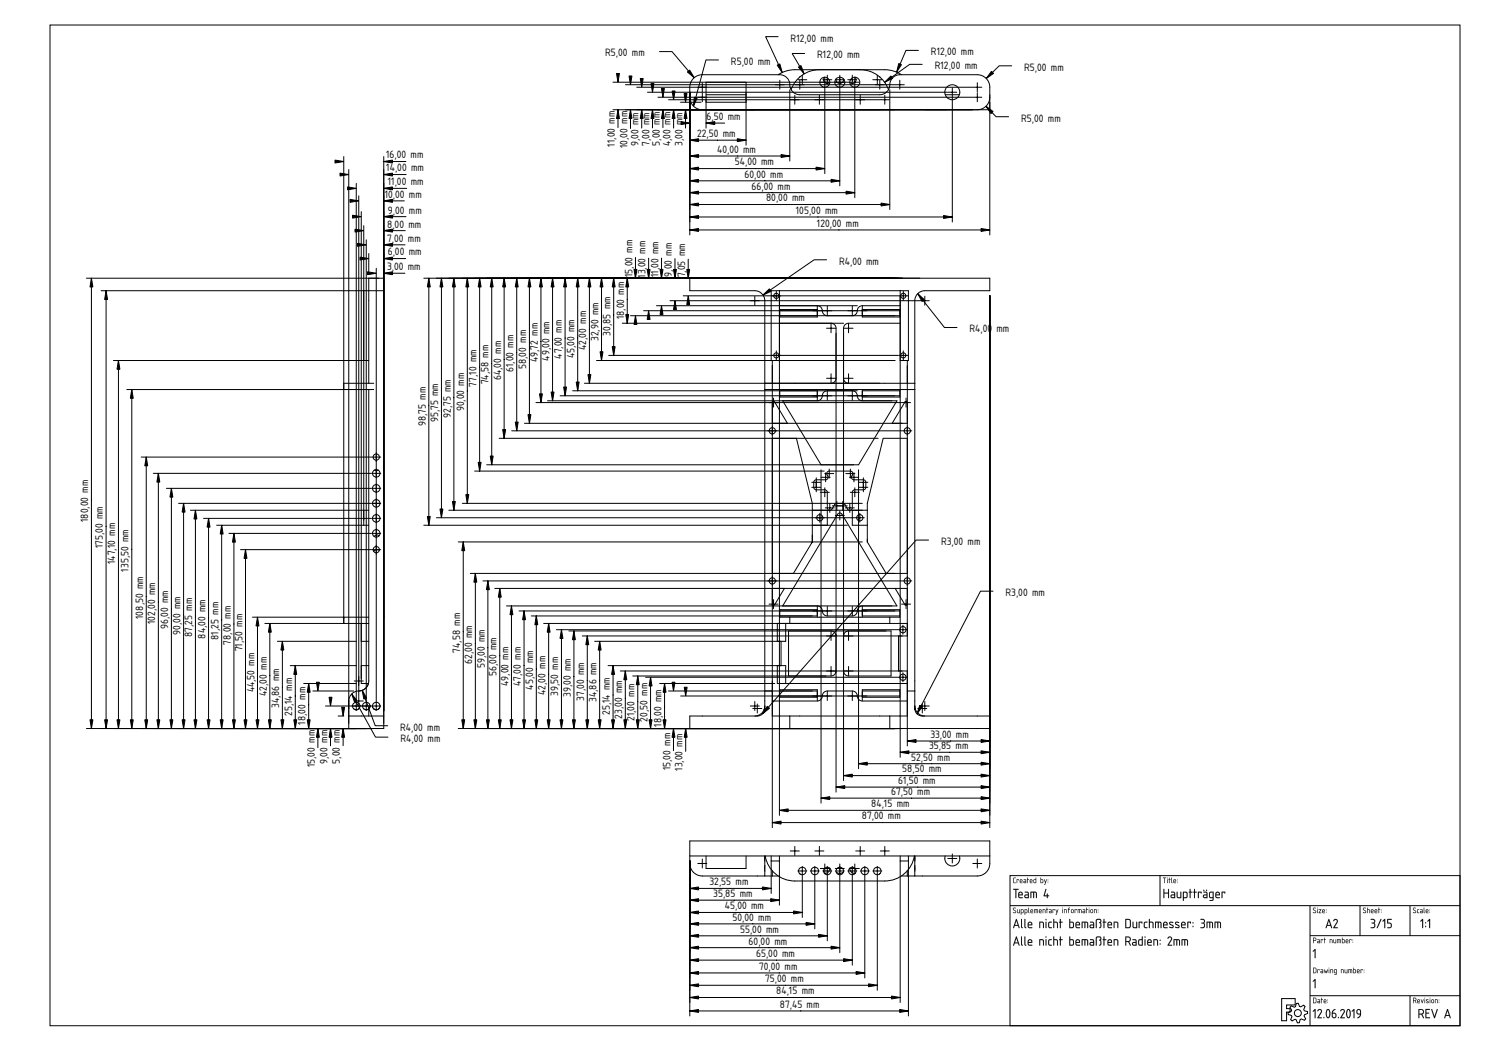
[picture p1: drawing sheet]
<svg xmlns="http://www.w3.org/2000/svg" width="594mm" height="420mm" viewBox="0 0 594 420" stroke-linecap="round" stroke-linejoin="round" font-family="sans-serif">
<defs><g id="words">
<g font-size="4">
<text x="316.3" y="16.6">R12,00 mm</text>
<text x="242.1" y="22.6">R5,00 mm</text>
<text x="326.9" y="23.3">R12,00 mm</text>
<text x="372.4" y="22.1">R12,00 mm</text>
<text x="292.4" y="25.9">R5,00 mm</text>
<text x="373.9" y="27.7">R12,00 mm</text>
<text x="409.7" y="28.3">R5,00 mm</text>
<text x="282.6" y="48">6,50 mm</text>
<text x="408.5" y="48.6">R5,00 mm</text>
<text x="246" y="58.6" transform="rotate(-90 246 58.6)">11,00 mm</text>
<text x="251" y="59.2" transform="rotate(-90 251 59.2)">10,00 mm</text>
<text x="255.5" y="58.4" transform="rotate(-90 255.5 58.4)">9,00 mm</text>
<text x="259.8" y="58.3" transform="rotate(-90 259.8 58.3)">7,00 mm</text>
<text x="263.9" y="58.2" transform="rotate(-90 263.9 58.2)">5,00 mm</text>
<text x="268.2" y="58.5" transform="rotate(-90 268.2 58.5)">4,00 mm</text>
<text x="273" y="58.3" transform="rotate(-90 273 58.3)">3,00 mm</text>
<text x="278.8" y="54.8">22,50 mm</text>
<text x="154.5" y="63.3">16,00 mm</text>
<text x="286.9" y="61.1">40,00 mm</text>
<text x="154.5" y="68.5">14,00 mm</text>
<text x="294" y="66.1">54,00 mm</text>
<text x="297.9" y="71">60,00 mm</text>
<text x="155.1" y="74.1">11,00 mm</text>
<text x="300.7" y="75.8">66,00 mm</text>
<text x="153.9" y="79">10,00 mm</text>
<text x="306.4" y="80.5">80,00 mm</text>
<text x="155.2" y="85.4">9,00 mm</text>
<text x="318.4" y="85.5">105,00 mm</text>
<text x="154.9" y="90.9">8,00 mm</text>
<text x="326.8" y="90.7">120,00 mm</text>
<text x="154.9" y="96.6">7,00 mm</text>
<text x="154.8" y="108">3,00 mm</text>
<text x="155.1" y="102.1">6,00 mm</text>
<text x="335.7" y="105.8">R4,00 mm</text>
<text x="253" y="110.8" transform="rotate(-90 253 110.8)">15,00 mm</text>
<text x="258.2" y="111.1" transform="rotate(-90 258.2 111.1)">13,00 mm</text>
<text x="263.4" y="110.8" transform="rotate(-90 263.4 110.8)">11,00 mm</text>
<text x="268.8" y="110.6" transform="rotate(-90 268.8 110.6)">9,00 mm</text>
<text x="274.1" y="110.8" transform="rotate(-90 274.1 110.8)">7,05 mm</text>
<text x="249.7" y="127.7" transform="rotate(-90 249.7 127.7)">18,00 mm</text>
<text x="239.4" y="136.3" transform="rotate(-90 239.4 136.3)">32,90 mm</text>
<text x="244.3" y="134.2" transform="rotate(-90 244.3 134.2)">30,85 mm</text>
<text x="387.8" y="132.9">R4,00</text>
<text x="398.6" y="132.9">mm</text>
<text x="224.8" y="143.3" transform="rotate(-90 224.8 143.3)">47,00 mm</text>
<text x="229.8" y="143.3" transform="rotate(-90 229.8 143.3)">45,00 mm</text>
<text x="234.5" y="139.9" transform="rotate(-90 234.5 139.9)">42,00 mm</text>
<text x="205.5" y="148.8" transform="rotate(-90 205.5 148.8)">61,00 mm</text>
<text x="210.6" y="147.6" transform="rotate(-90 210.6 147.6)">58,00 mm</text>
<text x="215.2" y="144.8" transform="rotate(-90 215.2 144.8)">49,72 mm</text>
<text x="219.8" y="144.2" transform="rotate(-90 219.8 144.2)">49,00 mm</text>
<text x="190.6" y="154.6" transform="rotate(-90 190.6 154.6)">77,10 mm</text>
<text x="195.5" y="153.7" transform="rotate(-90 195.5 153.7)">74,58 mm</text>
<text x="200.4" y="152" transform="rotate(-90 200.4 152)">64,00 mm</text>
<text x="180.3" y="167.2" transform="rotate(-90 180.3 167.2)">92,75 mm</text>
<text x="185.7" y="164.5" transform="rotate(-90 185.7 164.5)">90,00 mm</text>
<text x="170.3" y="170.4" transform="rotate(-90 170.3 170.4)">98,75 mm</text>
<text x="175.3" y="168.9" transform="rotate(-90 175.3 168.9)">95,75 mm</text>
<text x="35.3" y="208.8" transform="rotate(-90 35.3 208.8)">180,00 mm</text>
<text x="41.2" y="219.2" transform="rotate(-90 41.2 219.2)">175,00 mm</text>
<text x="376.5" y="217.9">R3,00 mm</text>
<text x="46.1" y="225.5" transform="rotate(-90 46.1 225.5)">147,10 mm</text>
<text x="51.5" y="228.5" transform="rotate(-90 51.5 228.5)">135,50 mm</text>
<text x="402.3" y="238.3">R3,00 mm</text>
<text x="57.3" y="247.5" transform="rotate(-90 57.3 247.5)">108,50 mm</text>
<text x="62.1" y="249.5" transform="rotate(-90 62.1 249.5)">102,00 mm</text>
<text x="67.3" y="251.7" transform="rotate(-90 67.3 251.7)">96,00 mm</text>
<text x="72.2" y="253.8" transform="rotate(-90 72.2 253.8)">90,00 mm</text>
<text x="76.9" y="254.6" transform="rotate(-90 76.9 254.6)">87,25 mm</text>
<text x="82.2" y="255.3" transform="rotate(-90 82.2 255.3)">84,00 mm</text>
<text x="87.4" y="255.9" transform="rotate(-90 87.4 255.9)">81,25 mm</text>
<text x="92.3" y="257.7" transform="rotate(-90 92.3 257.7)">78,00 mm</text>
<text x="97" y="260.4" transform="rotate(-90 97 260.4)">71,50 mm</text>
<text x="184.1" y="260.9" transform="rotate(-90 184.1 260.9)">74,58 mm</text>
<text x="188.9" y="265.5" transform="rotate(-90 188.9 265.5)">62,00 mm</text>
<text x="193.9" y="267.2" transform="rotate(-90 193.9 267.2)">59,00 mm</text>
<text x="198.7" y="270.4" transform="rotate(-90 198.7 270.4)">56,00 mm</text>
<text x="203.4" y="274.2" transform="rotate(-90 203.4 274.2)">49,00 mm</text>
<text x="208.4" y="274.2" transform="rotate(-90 208.4 274.2)">47,00 mm</text>
<text x="213.3" y="275.7" transform="rotate(-90 213.3 275.7)">45,00 mm</text>
<text x="101.8" y="276.8" transform="rotate(-90 101.8 276.8)">44,50 mm</text>
<text x="106.7" y="278.2" transform="rotate(-90 106.7 278.2)">42,00 mm</text>
<text x="218.2" y="277.8" transform="rotate(-90 218.2 277.8)">42,00 mm</text>
<text x="223.4" y="278.2" transform="rotate(-90 223.4 278.2)">39,50 mm</text>
<text x="228.3" y="278.6" transform="rotate(-90 228.3 278.6)">39,00 mm</text>
<text x="233.7" y="280.1" transform="rotate(-90 233.7 280.1)">37,00 mm</text>
<text x="238.6" y="280.6" transform="rotate(-90 238.6 280.6)">34,86 mm</text>
<text x="111.7" y="283.1" transform="rotate(-90 111.7 283.1)">34,86 mm</text>
<text x="116.9" y="286.2" transform="rotate(-90 116.9 286.2)">25,14 mm</text>
<text x="244" y="285.8" transform="rotate(-90 244 285.8)">25,14 mm</text>
<text x="248.9" y="287.3" transform="rotate(-90 248.9 287.3)">23,00 mm</text>
<text x="122.2" y="289.7" transform="rotate(-90 122.2 289.7)">18,00 mm</text>
<text x="160.1" y="292.1">R4,00 mm</text>
<text x="253.9" y="288.3" transform="rotate(-90 253.9 288.3)">21,00 mm</text>
<text x="259" y="288.5" transform="rotate(-90 259 288.5)">20,50 mm</text>
<text x="264.6" y="290.6" transform="rotate(-90 264.6 290.6)">18,00 mm</text>
<text x="160.2" y="296.6">R4,00 mm</text>
<text x="371.7" y="299.5">35,85 mm</text>
<text x="372.2" y="295">33,00 mm</text>
<text x="131" y="305.3" transform="rotate(-90 131 305.3)">9,00 mm</text>
<text x="136" y="305.3" transform="rotate(-90 136 305.3)">5,00 mm</text>
<text x="364.5" y="304.1">52,50 mm</text>
<text x="125.9" y="306.8" transform="rotate(-90 125.9 306.8)">15,00 mm</text>
<text x="268.2" y="308" transform="rotate(-90 268.2 308)">15,00 mm</text>
<text x="273.1" y="308.2" transform="rotate(-90 273.1 308.2)">13,00 mm</text>
<text x="360.9" y="308.8">58,50 mm</text>
<text x="356.5" y="317.8">67,50 mm</text>
<text x="359.2" y="313.4">61,50 mm</text>
<text x="348.5" y="322.7">84,15 mm</text>
<text x="344.8" y="327.6">87,00 mm</text>
<text x="283.9" y="353.9">32,55 mm</text>
<text x="285.4" y="358.6">35,85 mm</text>
<text x="290" y="363.5">45,00 mm</text>
<text x="293" y="368.1">50,00 mm</text>
<text x="296" y="372.9">55,00 mm</text>
<text x="299.5" y="377.6">60,00 mm</text>
<text x="302.5" y="382.6">65,00 mm</text>
<text x="303.6" y="387.7">70,00 mm</text>
<text x="306.1" y="392.6">75,00 mm</text>
<text x="310.5" y="397.5">84,15 mm</text>
<text x="312" y="402.9">87,45 mm</text>
</g>
</g></defs>
<g fill="none" stroke="#000" stroke-width=".4">
<path d="M20 10h564.1v400.1h-564.1zM169.5 111.2h226.5v5h-26a4 4 0 0 0-4 4v163.7l1.1 1.7 1.9 .6h27M171.5 111.2v98.8M176.6 111.2v95.8M181.6 111.2v92.8M186.9 111.2v90M191.9 111.2v77.1M196.7 111.2v74.6M201.7 111.2v64M206.7 111.2v61M211.8 111.2v58M216.4 111.2v49.7"/>
<path d="M221 111.2v49M226.1 111.2v47M231.1 111.2v45M235.8 111.2v42M240.6 111.2v32.9M245.5 111.2v30.9M250.9 111.2v18M254.2 102.9v8.3M259.5 103.2v8M264.6 103.2v8M270 103.4v7.8M273.3 118.3h86.1"/>
<path d="M275.3 103.6v7.6M276 111.2v5h26a4 4 0 0 1 4 4v163M311.8 116.2v209.7M330.7 103.9h-5l-20.4 14M360.1 116.2v186.5M367.1 117.4l10.7 13.5h5M396 118.2v212.7M248.9 129.2h88.6M252.2 126.2h107.8M257.5 124.2h85.5M262.6 122.2h80.4M268 120.2h100"/>
<path d="M312 123.7h15v3h-15zM327 122.2l1 .3 .7 .7 .8 2.4 1.5 .6M332.5 129.2l1.4 .6 .6 1.4v185.5M343 124.2l-.6 1.4-1.4 .6M345 123.7h15v3h-15zM345 124.2h15M360.1 122.2h-15.1l-1.4 .6-.6 1.4M360.1 129.2h-20.6l-1.4 .6-.6 1.4v180.9M224.1 158.2h135.9M229.1 156.2h113.9M233.8 153.2h132.2M238.6 144.1h119.5"/>
<path d="M243.5 142.1h115.9M306 155.7h60M308.5 144.1v-27.9h54.9v27.9h-3.3M309 144.1v186.8M312 155.7v3h15v-3M331 156.2l-1.5 .6-.8 2.4-.7 .8-1 .2M334.5 151.2l-.6 1.4-1.4 .6M337.5 151.2l.6 1.4 1.4 .6M341 156.2l1.4 .6 .8 2.4 .8 .8 1 .2M345 155.7v3h15v-3M345 156.2h15M363 144.1v154.1"/>
<path d="M199.7 175.2h151.6M204.7 172.2h156.3M209.8 169.2h153.2M214.4 160.9h146.1M219 160.2h139.8l-15.3 25.6h-148.8M309 160.9l.3-.4 .6 .2 5.1 8.5M313.1 160.2l15.4 25.6M318.6 175.2l6.4 26v15.5l-7.6 12.5M363 160.9l-.4-.4-.6 .2-5.1 8.5M363 175.2h-9.7l-6.3 26v15.5l7.5 12.5M189.9 188.3h139.8M328.5 187.8v133.3"/>
<path d="M343.5 187.8v119.5M169.5 210h169.5M174.6 207h167.4M179.6 204h167.4M183.3 216.7h161.7M184.9 201.2h160.1M185.3 216.7v74.5M331 204v6M334.8 201.2l-.7 .3-1.3 2.1a1 1 0 0 1-1.1 .4 1 1 0 0 1-.7-1l-.1-6.6-.9-.6-3.8-.1-.7-.9 .1-2.4 .6-.5 4.1-.1a1.2 1.2 0 0 0 1-.9 1.2 1.2 0 0 0-.5-1.3l.1-.8 .6-.4 8.7-.1a1.2 1.2 0 0 1 1 1 1.2 1.2 0 0 1-.5 1.2l.1 .8 .6 .5 4.4 .1 .6 .9v2l-.3 .7-.7 .3h-3.4l-1 .6v6.6a1 1 0 0 1-.8 1 1 1 0 0 1-1.1-.4l-1.3-2.1-.7-.3M336 201.2h.1M341 204v6h6M371.5 215.9h-5l-61.4 69.5"/>
<path d="M188.2 229.2h174.8M190.2 229.2v62M193.2 232.2h167.8M195.2 232.2v59M197.9 235.2h160.1M199.9 235.2v56M313.8 235.2l-3.9 6.6-.6 .2-.3-.5M363 235.2h-4.9l3.9 6.6 .6 .2 .4-.5M397.3 236.3h-5l-25.5 49.1M202.6 242.2h156.2l-22-36.6a1 1 0 0 0-1.7 0l-22 36.6M204.6 242.2v49M207.6 244.2h152.4"/>
<path d="M209.6 244.2v47M212.6 246.2h114.4M214.6 246.2v45M217.5 249.2h145.5M219.5 249.2v42M222.6 251.7h136.6M224.6 251.7v39.5M227.6 252.2h128.9v18h-17l-1.4-.5-.6-1.5M229.6 252.2v39M232.9 254.2h130.1M234.9 254.2v37M239.9 256.4v34.8"/>
<path d="M311 249.2v7.2M312.5 256.4v9.7M314.3 249.2v7.2h-76.4M315.5 252.2v18M316 246.7v2.5M327 242.2l1 .3 .7 .7 .8 2.5 1.5 .5h10.5l1.2-1 .9-2.4 1.4-.6M327 246.7v-3h-15v3h48v-3h-15v3M332.5 252.2l1.4 .6 .6 1.4M334.4 253.8v.1M337.5 253.8v.1M339.5 252.2l-1.4 .6-.6 1.4M345 246.2h15"/>
<path d="M356 246.7v2.5M359.5 254.2v14M243.3 266.1h71v7.1M245.3 266.1v25.1M248.2 268.2h114.8M250.2 268.2v23M255.1 270.2v21M258.3 270.7h100.9M260.3 270.7v20.5M263.9 273.2h46.1M265.9 273.2v18M267.4 276.2h59.6"/>
<path d="M272.3 278.2h70.7M311 266.1v7.1h52M312 275.7h15v3h-15zM334.4 268.6v.1M334.5 268.2l-.6 1.5-1.4 .5h-79.4M337.5 268.6v.1M343 278.2l.6 1.5 1.4 .5h18M343 278.2l-.3-1-1.2-.9-10.5-.1-1.5 .6-.8 2.5-1.2 .9h-18.5M345 275.7h15v3h-15zM345 276.2h15M345 278.2h15M363 276.2h3"/>
<path d="M183.3 291.2h212.7M269.4 291.2v8.9M274.3 291.2v9.2M305.7 283.7h.1M305.8 283.4a4 4 0 0 1-3.8 2.8M305.8 283.4h.2M305.9 283l-.2 .5M305.9 283.7h.1M305.9 283.6v.1M305.9 282.7l.1-.5-.2 1.2M305.9 283.5v.1M306 283.4h.1"/>
<path d="M306 283.2l-.1 .4M306 283.2l-.3 1.4-.9 1-1.8 .6h-27v5M309 286.2h54M316 286.2v5M356 286.2v5M363 296.2h33M366 282.2l.1 1.2M366 282.2v.4M366 282.2v.3M366 283.4h.1M366 283.7h.1M366 282.9l.1 .3"/>
<path d="M366 283l.2 .6M366.1 283.4a4 4 0 0 0 3.9 2.8M328.5 319.1h67.5M334.5 314.7h61.5M337.5 310.1h58.5M343.5 305.3h52.5M360.1 300.7h35.9M309 328.9h87M311.8 323.9h84.2M404.1 350h180v60.1h-180zM464.1 350v12.1M404.1 362.1h180"/>
<path d="M524.1 362.1v48M524.1 374.1h60M544.1 362.1v12M564.1 362.1v12M512.7 399.2h5.4v2.6h-3.4v1.4h1.4v1.4h-1.4v3.5h-2zM524.1 398.1h60M564.1 398.1v12M516.6 402.1l1.2 .5 .5-.2 .3-1.3h.8l.5 1.2 .5 .2 1.1-.7 .6 .6-.5 1.2 .2 .5 1.3 .3v.8l-1.2 .5-.2 .5 .7 1.1-.6 .6-1.2-.6-.5 .3-.3 1.3h-.8l-.5-1.2-.5-.2-1.1 .6-.6-.5 .6-1.2-.3-.5-1.3-.3v-.8l1.2-.5 .2-.5-.6-1.1z"/>
<circle cx="310.6" cy="118.3" r="1.03"/>
<circle cx="361.4" cy="118.3" r="1.03"/>
<circle cx="310.6" cy="142.1" r="1.03"/>
<circle cx="361.4" cy="142.1" r="1.03"/>
<circle cx="309" cy="172.2" r="1.25"/>
<circle cx="363" cy="172.2" r="1.25"/>
<circle cx="328" cy="207" r="1.25"/>
<circle cx="344" cy="207" r="1.25"/>
<circle cx="309" cy="232.2" r="1.25"/>
<circle cx="363" cy="232.2" r="1.25"/>
<circle cx="361.2" cy="251.7" r="1.25"/>
<circle cx="361.2" cy="270.7" r="1.25"/>
<circle cx="519.2" cy="405" r="1.4"/>
</g>
<g fill="#000">
<path d="M525.9 379.4l.4 .2-.2 3.4-.2-3-.5 .4-.2-.1zM525.9 391.4l.4 .2-.2 3.4-.2-3-.5 .4-.2-.1z"/>
<path d="M405.3 355.4l2.2 .1-.9 .2-.2 3.4-.2-3.4h-.9zM405.4 355.4v.2l.9 .1 .1 3.3 .2-3.3 .9-.2zM407.8 357l-.1 .6h1.1a.55 .55 0 0 0-.3-.7 .55 .55 0 0 0-.7 .2zM407.8 357l.8-.1 .2 .7h-1.1zM407.6 356.7a.93 .93 0 0 1 1.3 0 .93 .93 0 0 1 .1 1.2h-1.3l.2 .7 1.3 .3-1.1 .2a1.49 1.49 0 0 1-.5-2.4zM407.7 356.7l-.3 .6 .1 1.5 1.6 .2v-.2l-1.3-.1-.1-.5v-.3h1.4l-.2-1.1-.6-.3zM410.2 358.1l.2 .5 .8 .1v-.8zM410.2 358l1.1-.1v.8l-1.1-.1zM410 356.5h1.1l.5 .5v1.9l-1.1 .2a.77 .77 0 0 1-.8-.8 .77 .77 0 0 1 .8-.8l.7 .1v-.6l-1.2-.2zM410 356.5v.3l1.2 .2 .1 .6h-.8a.72 .72 0 0 0-.7 .7 .72 .72 0 0 0 .7 .7l1.1-.1v-1.9l-.5-.5zM412.3 356.5l2.3 .1 .2 .6v1.8l-.4-.2-.1-1.9-.6-.1-.2 2.3-.2-.3v-2h-.7v2.1l-.3 .1zM412.3 356.5v2.5l.3-.1v-2.1h.8l.1 2.2 .2-2.2 .7 .1 .1 2.1 .3-.2a2.13 2.13 0 0 0-.4-2.2zM418.3 355.4l.3 .2-.7 2.3h.9l.2-.7 .1 .7 .6 .2-.6 .2-.1 .8-.2-.8-1.3-.2zM418.3 355.4l-.8 2.7 1.3 .2 .2 .7 .1-.7 .6-.2-.6-.1v-.7h-.2l-.1 .7h-.9l.7-2.4z"/>
<path d="M405.4 355.4l2.1 .1-.9 .2-.2 3.4-.2-3.4h-.8zM407.8 357l-.1 .6h1.1a.58 .58 0 0 0-.3-.7 .58 .58 0 0 0-.7 .1zM407.6 356.7a.92 .92 0 0 1 1.3 0 .92 .92 0 0 1 .1 1.2h-1.3l.2 .7 1.3 .3-1.1 .2a1.46 1.46 0 0 1-.5-2.4zM410.2 358l.2 .7h.8v-.8zM410 356.5h1.1l.5 .5v1.9l-1.1 .2a.74 .74 0 0 1-.7-.8 .74 .74 0 0 1 .7-.7h.7v-.6l-1.2-.2zM412.3 356.5h1.7a1.08 1.08 0 0 1 .8 1.6l-.2 .9-.2-2-.7-.2v2l-.3 .2-.1-2.2h-.7v2.1l-.3 .1zM418.3 355.4l.3 .2-.7 2.3h.9l.2-.7 .1 .7 .6 .2-.6 .2-.1 .7-.2-.7-1.3-.2z"/>
<path d="M405.5 351l.8-.1-.8 .4v1.2l.9 .5h-.8l-.3-.3zM406.7 351.5l.9 .1-.1 .3-.6-.2-.1 1.3zM408.2 351.8v.4h.6l-.1-.5zM408.1 351.6a.55 .55 0 0 1 .8 0 .55 .55 0 0 1 .1 .8l-.8 .2 .8 .4-.9-.1zM409.7 352.4l.1 .4h.5v-.4zM409.5 351.5h.8l.2 .4v1.1l-.7 .1a.44 .44 0 0 1-.4-.5 .44 .44 0 0 1 .4-.4h.5v-.4zM411 350.9l.2 .6 .5 .1-.5 .1-.1 1.4-.3-1.5zM412.2 351.8v.4h.6l-.2-.5zM412.1 351.6a.55 .55 0 0 1 .8 0 .55 .55 0 0 1 0 .8l-.7 .2 .8 .4-.9-.1zM413.8 351.7l-.1 1 .6 .1v-1.1zM413.5 351.7l.8-.2 .2-.6v2.1l-1-.2zM416.5 351.7v1.1h.5l.1-.9zM416.3 350.9l.2 .6 .8 .3-.2 1.2-.8-.1zM417.7 351.5l.5 1.1 .6-1-.8 2.1-.3-.1 .4-.6zM419.2 352.5l.1 .3zM419.2 351.6l.1 .3z"/>
<path d="M405.4 351l1-.2-.8 .4-.1 1.3 .9 .5h-.8l-.3-.3zM405.5 351l-.2 1.7 1 .3-.8-.5v-1.3l.8-.3zM406.7 351.5l.9 .1-.1 .3-.6-.2-.1 1.4zM406.8 351.5v1.5l.1-1.3 .6 .2 .1-.3zM408.2 351.8v.4h.6l-.1-.4zM408.2 351.8l.5-.1 .2 .5h-.7zM408.1 351.6a.56 .56 0 0 1 .8 0 .56 .56 0 0 1 .1 .8l-.8 .2 .8 .4-.9-.1zM408.2 351.6l-.1 1.3 .9 .1-.8-.4v-.2l.8-.1-.1-.6zM409.7 352.5l.1 .3h.5v-.4zM409.7 352.4h.6v.4h-.6zM409.5 351.5h.8l.2 .4v1.1l-.7 .1a.46 .46 0 0 1-.4-.5 .46 .46 0 0 1 .4-.5l.5 .1v-.4zM409.6 351.5l.7 .3v.4h-.5a.43 .43 0 0 0-.4 .4 .43 .43 0 0 0 .4 .4h.7v-1.1l-.2-.4zM411 350.9l.2 .6 .5 .1-.5 .1-.1 1.4-.1-1.4-.2-.1zM411 350.9l-.2 .7 .3 1.4 .1-1.3 .5-.1-.5-.1zM412.2 351.8v.4h.6l-.2-.4zM412.2 351.8l.5-.1 .1 .5h-.7zM412.1 351.6a.56 .56 0 0 1 .8 0 .56 .56 0 0 1 0 .8l-.7 .2 .8 .4-.9-.1zM412.1 351.6v1.3l.9 .1-.9-.4v-.2l.9-.1-.1-.6zM413.8 351.8l-.1 .9 .6 .1v-1.1zM413.8 351.7h.5v1.1l-.6-.1zM413.5 351.6l.8-.1 .2-.6v2.1l-.9-.1zM413.6 351.7l-.1 1.1 1 .2v-2.1l-.2 .6zM416.5 351.7v1.1h.6v-.9zM416.5 351.7l.6 .1-.1 1h-.5zM416.3 350.8l.2 .7 .9 .3-.3 1.2-.9-.1zM416.3 350.9v2l.8 .1 .2-1.2-.8-.3zM417.7 351.5l.5 1.1 .4-1h.2l-.8 2.1-.3-.1 .4-.6zM417.7 351.5l.4 1.5-.4 .6 .3 .1 .8-2.1-.6 1.1zM419.2 352.5l.1 .3zM419.2 352.5l.1 .3zM419.2 351.6l.1 .3zM419.2 351.7l.1 .2z"/>
<path d="M465.2 350.8l1.3 .1-.5 .1-.1 2.1-.1-2.1zM465.3 350.9l.5 .1 .1 2 .1-2 .5-.1zM466.9 351.5l.2 .1-.1 1.5zM466.9 351.5l.1 1.5zM466.9 351a.15 .15 0 0 1 .3 0 .15 .15 0 0 1-.3 0zM466.9 350.9l.2 .2zM467.7 350.9l.2 .6 .4 .1-.4 .1-.1 1.4-.1-1.4-.3-.1zM467.7 350.9l-.3 .7 .4 1.4 .1-1.3 .4-.1-.4-.1zM468.6 350.9l.3 2.2-.3-.4zM468.7 350.9l-.1 1.8 .3 .3zM469.7 351.8l-.1 .4h.7l-.2-.4zM469.7 351.8l.4-.1 .2 .5h-.7zM469.6 351.6a.56 .56 0 0 1 .7 0 .56 .56 0 0 1 .1 .8l-.8 .2 .9 .4-1-.1zM469.6 351.6l-.1 1.3 1 .1-.9-.4v-.2l.9-.1-.1-.6zM470.9 352.5l.2 .3zM471 352.5l.1 .3zM470.9 351.6l.2 .3zM471 351.7l.1 .2z"/>
<path d="M465.2 350.9h1.3l-.5 .1-.1 2.1-.1-2.1zM466.9 351.5l.1 1.5zM466.9 351a.15 .15 0 0 1 .3 0 .15 .15 0 0 1-.3 0zM467.7 350.9l.2 .6 .4 .1-.4 .1-.1 1.4-.4-1.5zM468.6 350.9l.3 2.2-.3-.4zM469.7 351.8l-.1 .4h.7l-.2-.5zM469.6 351.6a.55 .55 0 0 1 .7 0 .55 .55 0 0 1 .1 .8l-.8 .2 .9 .4-1-.1zM471 352.5l.1 .3zM471 351.6l.1 .3z"/>
<path d="M465.5 355.4l.3 .2v1.2h1.5v-1.2l.3-.2v3.6l-.3-.1v-1.7h-1.5v1.7l-.3 .1zM468.7 358l.2 .7h.8v-.8zM468.5 356.5h1.1l.5 .5v1.9l-1.1 .2a.74 .74 0 0 1-.7-.8 .74 .74 0 0 1 .7-.7h.7v-.6l-1.2-.2zM470.8 356.5l.3 .2v1.8l.4 .2h.7v-2h.4l-.1 2.3-1.1 .1a1.1 1.1 0 0 1-.7-1.7zM473.6 356.8v1.9h.9l.2-1.6zM473.3 356.5h.1a1.14 1.14 0 0 1 1.7 .7v.1a1.27 1.27 0 0 1-.7 1.8h-.8l-.1 1h-.2zM476 355.4l.3 .2v.9l.7 .2-.7 .1-.2 2.3-.2-2.3-.3-.1 .3-.2zM477.7 355.4l.3 .2v.9l.8 .2-.8 .1-.1 2.3-.2-2.3-.4-.1 .4-.2zM479.3 356.5l1.4 .1-.2 .6-.1-.4h-.8l-.2 2.2zM482.6 355.7h.2l.1 .4h-.3zM481.5 355.7h.2v.4h-.2zM481.7 358l.1 .7h.9v-.8zM481.5 356.5h1l.5 .5v1.9l-1.1 .2a.74 .74 0 0 1-.7-.8 .74 .74 0 0 1 .7-.7h.8v-.6l-1.2-.2zM484.2 356.9l-.1 1.5 1.1 .3v-1.9zM483.9 356.7l.5-.2 1.1 .2-.1 3.1-.6 .4-.9-.1v-.2a.81 .81 0 0 0 1.2-.8 1.23 1.23 0 0 1-1.4-.5 1.23 1.23 0 0 1 0-1.4zM486.7 357l-.1 .6h1.1a.58 .58 0 0 0-.3-.7 .58 .58 0 0 0-.7 .1zM486.5 356.7a.92 .92 0 0 1 1.2 0 .92 .92 0 0 1 .2 1.2h-1.4l.2 .7 1.3 .3-1.1 .2a1.46 1.46 0 0 1-.4-2.4zM488.7 356.5l1.5 .1-.2 .6-.2-.4h-.8l-.1 2.2z"/>
<path d="M465.5 355.4l.3 .2v1.2h1.5v-1.2l.3-.2v3.6l-.3-.1v-1.7h-1.5v1.7l-.3 .1zM465.5 355.4v3.6l.3-.1v-1.7h1.5v1.7l.3 .1v-3.6l-.3 .2v1.3h-1.5v-1.3zM468.7 358.1l.2 .5 .8 .1v-.8zM468.7 358l1.1-.1v.8l-1.1-.1zM468.5 356.5h1.1l.5 .5v1.9l-1.1 .2a.77 .77 0 0 1-.8-.8 .77 .77 0 0 1 .8-.8l.7 .1v-.6l-1.2-.2zM468.5 356.5v.3l1.2 .2 .1 .6h-.8a.72 .72 0 0 0-.7 .7 .72 .72 0 0 0 .7 .7l1.1-.1v-1.9l-.5-.5zM470.8 356.5l.3 .2v1.7l1.1 .3v-2l.3-.2v2.5h-1.3l-.4-.3zM470.8 356.5v.9a1.15 1.15 0 0 0 .6 1.6h1.1v-2.3h-.3v2h-.7l-.4-.2v-1.8zM473.6 356.8v1.9l.9-.1 .1-1.7zM473.6 356.8l1.1 .3-.2 1.6h-.9zM473.3 356.5h1.3l.5 .7-.1 1.5-.4 .3-1 .1-.2 1.1zM473.3 356.5v3.6l.3-.2v-.9h.8a1.36 1.36 0 0 0 .7-1.8 1.36 1.36 0 0 0-1.8-.7zM476 355.4l.3 .2v.9l.8 .2-.8 .1-.2 2.3-.2-2.3-.4-.1 .4-.2zM476 355.4v1.1l-.4 .2 .4 .1 .1 2.2 .2-2.2 .7-.1-.7-.2v-.9zM477.7 355.4l.4 .2-.1 .9 .8 .2-.8 .1-.1 2.3-.2-2.3-.4-.1 .4-.2zM477.7 355.4v1.1l-.4 .2 .4 .1 .2 2.2 .1-2.2 .8-.1-.8-.2v-.9zM479.3 356.5l1.4 .1-.2 .6-.1-.4h-.8l-.2 2.3zM479.3 356.5l.1 2.5 .2-2.2h.8l.1 .4 .2-.6zM482.5 356a.3 .3 0 0 1 .6 0 .3 .3 0 0 1-.6 0zM482.6 355.8v.3h.2v-.3zM481.4 356a.27 .27 0 0 1 .5 0 .27 .27 0 0 1-.5 0zM481.5 355.8v.3h.2v-.3zM481.7 358.1l.1 .5 .9 .1v-.8zM481.7 358l1-.1v.8l-1-.1zM481.4 356.5h1.2l.5 .5v1.9l-1.2 .2a.77 .77 0 0 1-.7-.8 .77 .77 0 0 1 .7-.8l.8 .1-.1-.6-1.2-.2zM481.5 356.5v.3l1.2 .2v.6h-.8a.72 .72 0 0 0-.7 .7 .72 .72 0 0 0 .7 .7l1.1-.1v-1.9l-.5-.5zM484.2 356.9l-.1 1.5 1.1 .3v-1.9zM484.1 356.9l1.1-.1v1.9l-1.1-.1zM483.9 356.7l1.6-.2v3a1.02 1.02 0 0 1-1.7 .5l.1-.2a.92 .92 0 0 0 1.3-.7 1.09 1.09 0 0 1-1.3-.2 1.09 1.09 0 0 1-.2-1.2zM483.9 356.7v2.1l1.3 .2a1.1 1.1 0 0 1-1.3 1l1.1 .1 .5-.6v-3zM486.7 357l-.1 .6h1a.55 .55 0 0 0-.2-.7 .55 .55 0 0 0-.7 .2zM486.7 357l.8-.1 .2 .7h-1.2zM486.5 356.7a.93 .93 0 0 1 1.3 0 .93 .93 0 0 1 .1 1.2h-1.4l.2 .7 1.4 .3-1.2 .2a1.49 1.49 0 0 1-.4-2.4zM486.5 356.7l-.3 .6 .2 1.5 1.6 .2v-.2l-1.3-.1-.2-.5v-.3h1.5l-.2-1.1-.7-.3zM488.7 356.5l1.5 .1-.2 .6-.2-.4h-.8l-.1 2.3zM488.8 356.5l.1 2.5 .1-2.2h.8l.2 .4 .1-.6z"/>
<path d="M405.4 363l.7-.1 .3 .1-.1 .2a.44 .44 0 0 0-.6-.2 .44 .44 0 0 0-.2 .6l1 .7-.3 .7-1-.2h.9l.2-.3-1.1-.9zM405.4 363l-.1 .6 .8 .6a.44 .44 0 0 1 0 .7 .44 .44 0 0 1-.7-.2l-.1 .1a.64 .64 0 0 0 1 .2 .64 .64 0 0 0-.1-1l-.8-.7 1-.3zM406.9 363.5l.2 1.2 .6 .1 .3-1.3v1.5l-1-.1zM406.9 363.5l.1 1.4 .9 .1v-1.5l-.1 1.4h-.5zM408.6 363.7v1.1h.5l.1-1zM408.6 363.7l.7 .2-.2 .9-.5 .1zM408.4 363.5h.8l.3 .5-.1 .9-.8 .2-.1 .6zM408.4 363.5v2.2l.2-.7h.6l.3-.4a.76 .76 0 0 0-.2-1 .76 .76 0 0 0-.9-.1zM410.1 363.7v1.1h.6v-1zM410.1 363.7l.7 .2-.1 .9-.6 .1zM409.9 363.5h.9l.2 .5-.1 .9-.8 .2-.1 .6zM409.9 363.5v2.2l.2-.7h.7l.2-.4a.76 .76 0 0 0-.1-1 .76 .76 0 0 0-1-.1zM411.4 362.9l.4 2.2-.4-.4zM411.5 362.9l-.1 1.8 .4 .3zM412.5 363.8l-.1 .4h.7l-.2-.4zM412.5 363.8l.4-.1 .2 .5h-.7zM412.4 363.6a.56 .56 0 0 1 .8 0 .56 .56 0 0 1 0 .8l-.8 .2 .9 .4-1-.1zM412.4 363.6l-.1 1.3 1 .1-.9-.4v-.2l.9-.1-.1-.6zM413.7 363.5l1.4 .1 .1 1.4-.2-1.2-.4-.1-.1 1.4-.1-1.4h-.5l-.2 1.3zM413.8 363.5l-.1 1.5 .2-1.3h.5l.1 1.3 .1-1.3 .4 .1 .2 1.1a1.02 1.02 0 0 0-.1-1.3 1.02 1.02 0 0 0-1.3-.1zM415.9 363.8l-.1 .4h.7l-.2-.4zM415.9 363.8l.4-.1 .2 .5h-.7zM415.8 363.6a.56 .56 0 0 1 .8 0 .56 .56 0 0 1 0 .8l-.7 .2 .8 .4-1-.1zM415.8 363.6v1.3l.9 .1-.9-.4v-.2l.9-.1-.1-.6zM417.1 363.5l1 .1 .1 1.4-.3-1.2-.6-.1-.2 1.3zM417.2 363.5v1.5l.1-1.3 .7 .1 .1 1.2 .1-.6a.7 .7 0 0 0-.2-.8 .7 .7 0 0 0-.8-.1zM418.7 362.9l.2 .6 .5 .1-.5 .1-.1 1.4-.1-1.4-.2-.1zM418.8 362.9l-.3 .7 .3 1.4 .1-1.3 .5-.1-.5-.1zM419.9 364.5l.1 .3h.5v-.4zM419.9 364.4h.6v.4h-.6zM419.7 363.5h.8l.2 .4v1.1l-.7 .1a.46 .46 0 0 1-.4-.5 .46 .46 0 0 1 .4-.5l.5 .1v-.4zM419.8 363.5l.7 .3v.4h-.5a.43 .43 0 0 0-.4 .4 .43 .43 0 0 0 .4 .4h.7v-1.1l-.2-.4zM421.1 363.5l.9 .1-.1 .4-.6-.3-.1 1.4zM421.1 363.5l.1 1.5 .1-1.3 .6 .2 .1-.3zM422.3 363.5l.5 1.1 .4-1h.2l-.8 2.1-.3-.1 .4-.6zM422.3 363.5l.4 1.5-.4 .6 .3 .1 .8-2.1-.6 1.1zM425 363.5l.3 .1-.2 1.5zM425.1 363.5v1.5zM425 363a.15 .15 0 0 1 .3 0 .15 .15 0 0 1-.3 0zM425.1 362.9l.1 .2zM425.7 363.5l1 .1v1.4l-.2-1.2-.6-.1-.2 1.3zM425.7 363.5v1.5l.1-1.3 .7 .1 .1 1.2 .1-.6a.7 .7 0 0 0-.2-.8 .7 .7 0 0 0-.8-.1zM427.5 363l.5-.2-.4 .7 .4 .1-.4 .1-.1 1.4-.1-1.4-.3-.1zM427.5 363l-.3 .6 .3 1.4 .1-1.3 .4-.1-.4-.1 .4-.6zM428.8 363.8l-.1 .8 .4 .2 .2-.9zM428.8 363.8l.5 .1-.2 .9-.4-.1zM428.3 364.2a.76 .76 0 0 1 1.5 0 .76 .76 0 0 1-1.5 0zM428.3 364.2a.7 .7 0 0 0 1.4 0 .7 .7 0 0 0-1.4 0zM429.9 363.5l.9 .1-.1 .4-.6-.3-.1 1.4zM430 363.5v1.5l.1-1.3 .6 .2 .1-.3zM431.2 363.5l1.3 .1 .2 1.4-.3-1.2-.4-.1-.1 1.4-.1-1.4h-.4l-.2 1.3zM431.2 363.5v1.5l.1-1.3h.5l.1 1.3 .1-1.3 .4 .1 .3 1.1a1.02 1.02 0 0 0-.2-1.3 1.02 1.02 0 0 0-1.2-.1zM433.3 364.5l.1 .3h.5v-.4zM433.3 364.4h.6v.4h-.6zM433.2 363.5h.7l.2 .4v1.1l-.7 .1a.46 .46 0 0 1-.4-.5 .46 .46 0 0 1 .4-.5l.5 .1v-.4zM433.2 363.5l.7 .3v.4h-.5a.43 .43 0 0 0-.4 .4 .43 .43 0 0 0 .4 .4h.7v-1.1l-.2-.4zM434.6 362.9l.2 .6 .5 .1-.5 .1-.1 1.4-.1-1.4-.2-.1zM434.7 362.9l-.3 .7 .3 1.4 .1-1.3 .5-.1-.5-.1zM435.6 363.5l.2 .1-.1 1.5zM435.6 363.5l.1 1.5zM435.6 363a.15 .15 0 0 1 .3 0 .15 .15 0 0 1-.3 0zM435.6 362.9l.2 .2zM436.5 363.8v.8l.4 .2 .2-.9zM436.5 363.8l.6 .1-.2 .9-.5-.1zM436 364.2a.8 .8 0 0 1 1.6 0 .8 .8 0 0 1-1.6 0zM436.1 364.2a.7 .7 0 0 0 1.4 0 .7 .7 0 0 0-1.4 0zM437.7 363.5l1 .1 .1 1.4-.3-1.2-.6-.1-.2 1.3zM437.7 363.5v1.5l.2-1.3 .7 .1 .1 1.2 .1-.6a.7 .7 0 0 0-.3-.8 .7 .7 0 0 0-.8-.1zM439.2 364.5l.2 .3zM439.2 364.5l.2 .3zM439.2 363.6l.2 .3zM439.2 363.7l.2 .2z"/>
<path d="M405.4 363l.5-.1 .5 .1-.1 .1a.45 .45 0 0 0-.6-.1 .45 .45 0 0 0-.2 .6l.7 .4a.59 .59 0 0 1 0 1 .59 .59 0 0 1-.9-.4l.1 .1a.43 .43 0 0 0 .7 .1 .43 .43 0 0 0 0-.6l-.9-.6zM406.9 363.5l.4 1.3h.5l.1-1.3v1.5l-.9-.1zM408.6 363.7v1.1h.5l.1-.9zM408.4 363.5a.8 .8 0 0 1 1.1 .7 .8 .8 0 0 1-.9 .9l-.1 .6zM410.1 363.7v1.1h.6l.1-.9zM409.9 363.5a.8 .8 0 0 1 1.2 .7 .8 .8 0 0 1-1 .9l-.1 .6zM411.5 362.9l.3 2.2-.4-.4zM412.5 363.8l-.1 .4h.7l-.2-.5zM412.4 363.6a.55 .55 0 0 1 .7 0 .55 .55 0 0 1 .1 .8l-.8 .2 .9 .4-1-.1zM413.7 363.5h1.1a1.06 1.06 0 0 1 .4 1.5l-.4-1.3h-.2l-.1 1.3-.1-1.3h-.5l-.2 1.3zM415.9 363.8l-.1 .4h.7l-.2-.5zM415.8 363.6a.55 .55 0 0 1 .8 0 .55 .55 0 0 1 0 .8l-.8 .2 .9 .4-.9-.1zM417.2 363.5a.7 .7 0 0 1 .8 .1 .7 .7 0 0 1 .2 .8l-.1 .6-.1-1.2-.7-.1-.1 1.3zM418.7 362.9l.2 .6 .5 .1-.5 .1-.1 1.4-.3-1.5zM419.9 364.4l.1 .4h.5v-.4zM419.7 363.5h.8l.2 .4v1.1l-.7 .1a.44 .44 0 0 1-.4-.5 .44 .44 0 0 1 .4-.4h.5v-.4zM421.1 363.5l.9 .1-.1 .3-.6-.2-.1 1.3zM422.3 363.5l.5 1.1 .6-1-.8 2.1-.3-.1 .4-.6zM425 363.5l.1 1.5zM425 363a.15 .15 0 0 1 .3 0 .15 .15 0 0 1-.3 0zM425.7 363.5h.1a.7 .7 0 0 1 .8 .1 .7 .7 0 0 1 .2 .8l-.2 .6-.1-1.2-.6-.1-.2 1.3zM427.5 363l.5-.1-.4 .6 .4 .1-.4 .1-.1 1.3-.3-1.4zM428.8 363.8l-.1 .7a.34 .34 0 0 0 .3 .3 .34 .34 0 0 0 .3-.3l-.1-.7zM428.2 364.2a.75 .75 0 0 1 1.5 0 .75 .75 0 0 1-1.5 0zM429.9 363.5l.9 .1-.1 .3-.6-.2-.1 1.3zM431.2 363.5h1a1.06 1.06 0 0 1 .4 1.5l-.4-1.3h-.2l-.1 1.3-.1-1.3h-.4l-.2 1.3zM433.3 364.4l.1 .4h.5v-.4zM433.2 363.5h.7l.2 .4v1.1l-.7 .1a.44 .44 0 0 1-.4-.5 .44 .44 0 0 1 .4-.4h.5v-.4zM434.6 362.9l.2 .6 .5 .1-.5 .1-.1 1.4-.3-1.5zM435.6 363.5l.1 1.5zM435.6 363a.15 .15 0 0 1 .3 0 .15 .15 0 0 1-.3 0zM436.5 363.8l-.1 .7a.34 .34 0 0 0 .4 .3 .34 .34 0 0 0 .3-.3l-.1-.7zM436 364.2a.72 .72 0 0 1 1.4 0 .72 .72 0 0 1-1.4 0zM437.7 363.5h.1a.7 .7 0 0 1 .8 .1 .7 .7 0 0 1 .2 .8l-.1 .6-.1-1.2-.7-.1-.2 1.3zM439.2 364.5l.2 .3zM439.2 363.6l.2 .3z"/>
<path d="M406.5 367.4l.3 .1 1.1 3.3-.2 .3-.4-1h-1.4l-.3 .9-.3-.1zM406.5 367.4l-1.2 3.5h.4l.2-.8h1.4l.4 1 .1-.3zM406.6 368.1l-.6 1.7h1.2zM406.6 368l.6 1.8h-1.2zM408.5 367.4l.4 .2v2.8l.3 .3a.47 .47 0 0 1-.8 .2 .47 .47 0 0 1 0-.7zM408.5 367.4v3.1l.5 .5-.2-3.4zM409.9 367.4l.3 .2v2.8l.3 .3a.47 .47 0 0 1-.7 .2 .47 .47 0 0 1 0-.7zM409.9 367.4l-.1 3.1 .6 .5-.2-3.4zM411.6 369l-.1 .6h1.1a.55 .55 0 0 0-.3-.7 .55 .55 0 0 0-.7 .2zM411.6 369l.8-.1 .2 .7h-1.1zM411.4 368.7a.93 .93 0 0 1 1.3 0 .93 .93 0 0 1 .1 1.2h-1.3l.2 .7 1.3 .3-1.1 .2a1.49 1.49 0 0 1-.5-2.4zM411.5 368.7l-.3 .6 .1 1.5 1.6 .2v-.2l-1.3-.1-.1-.5v-.3h1.4l-.2-1.1-.6-.3zM415.8 368.5h1.3l.5 .3v2.2l-.4-.2-.1-1.9-1-.1v2l-.3 .2zM415.8 368.5v2.5l.3-.2v-2l1.1 .1 .1 2.1 .3-.2a2.24 2.24 0 0 0-.3-2.2zM418.3 368.5l.4 .2-.2 2.4zM418.3 368.5l.2 2.5 .1-2.3zM418.2 367.6a.3 .3 0 0 1 .6 0 .3 .3 0 0 1-.6 0zM418.3 367.4v.4h.3zM419.5 368.7l1.1-.3 .2 .4a.98 .98 0 0 0-1.2 .9 .98 .98 0 0 0 1.2 1l-.3 .4a1 1 0 0 1-1-.3 1 1 0 0 1-.2-1.1zM419.5 368.7v2.1l1.1 .2 .1-.3a1.09 1.09 0 0 1-1.1-.6 1.09 1.09 0 0 1 .3-1.3l.9-.2zM421.4 367.4h.3v1.1h1l.4 .3 .1 2.2-.4-.2v-1.8l-1-.2v2l-.4 .2zM421.4 367.4v3.6l.3-.2v-2h.7l.4 .2 .1 1.8 .3 .2-.1-2.2-.4-.3h-1v-1.1zM424.1 367.4l.3 .2v.9l.7 .2-.7 .1-.2 2.3-.2-2.3-.4-.1 .4-.2zM424.1 367.4l-.1 1.1-.3 .2 .3 .1 .2 2.2 .1-2.2 .8-.1-.8-.2v-.9zM428.1 368.8v1.9h.7a1.21 1.21 0 0 0 .1-1.9zM428.1 368.8h.8a1.28 1.28 0 0 1-.1 1.9h-.7zM427.8 367.4l.4 .1-.1 1h1l.5 .4v1.7l-.3 .4-1.5-.1zM427.8 367.4v3.5h1.4l.4-.4v-1.6l-.5-.4h-1v-1zM430.7 369l-.1 .6h1.1a.55 .55 0 0 0-.3-.7 .55 .55 0 0 0-.7 .2zM430.7 369l.8-.1 .2 .7h-1.1zM430.5 368.7a.93 .93 0 0 1 1.3 0 .93 .93 0 0 1 .1 1.2h-1.3l.2 .7 1.3 .3-1.1 .2a1.49 1.49 0 0 1-.5-2.4zM430.6 368.7l-.3 .6 .1 1.5 1.6 .2v-.2l-1.3-.1-.1-.5v-.3h1.4l-.2-1.1-.6-.3zM432.8 368.5l2.3 .1 .2 .6v1.8l-.4-.2-.1-1.9-.6-.1-.2 2.3-.2-.3v-2h-.7v2.1l-.3 .1zM432.8 368.5v2.5l.3-.1v-2.1h.8l.1 2.2 .2-2.2 .7 .1 .1 2.1 .3-.2a2.13 2.13 0 0 0-.4-2.2zM436.3 370.1l.2 .5 .8 .1v-.8zM436.3 370l1.1-.1v.8l-1.1-.1zM436.1 368.5h1.1l.5 .5v1.9l-1.1 .2a.77 .77 0 0 1-.8-.8 .77 .77 0 0 1 .8-.8l.7 .1v-.6l-1.2-.2zM436.1 368.5v.3l1.2 .2 .1 .6h-.8a.72 .72 0 0 0-.7 .7 .72 .72 0 0 0 .7 .7l1.1-.1v-1.9l-.5-.5zM438.6 367.5l1.2-.2 .6 .3 .2 2.7a.48 .48 0 0 1-.3 .6 .48 .48 0 0 1-.6-.2l.5-.3v-1.2l-.5-.4 .4-.3 .1-.5-1.4-.2-.2 3.3-.2-3zM438.6 367.6l-.2 .5 .2 2.9 .1-3 1.2-.3a.58 .58 0 0 1 .4 .6 .58 .58 0 0 1-.6 .5l.6 .7-.1 1-.5 .4 .2 .1 .6-.5-.2-1.7a.83 .83 0 0 0 .3-.9 .83 .83 0 0 0-.8-.5zM441.5 367.4l.4 .2-.1 .9 .8 .2-.8 .1-.1 2.3-.2-2.3-.4-.1 .4-.2zM441.5 367.4v1.1l-.4 .2 .4 .1 .2 2.2 .1-2.2 .8-.1-.8-.2v-.9zM443.5 369l-.1 .6h1.1a.55 .55 0 0 0-.3-.7 .55 .55 0 0 0-.7 .2zM443.5 369l.8-.1 .2 .7h-1.1zM443.3 368.7h.1a.93 .93 0 0 1 1.2 0 .93 .93 0 0 1 .1 1.2h-1.3l.2 .7 1.3 .3-1.1 .2a1.49 1.49 0 0 1-.5-2.4zM443.4 368.7l-.3 .6 .1 1.5 1.6 .2v-.2l-1.3-.1-.1-.5v-.3h1.4l-.2-1.1-.6-.3zM445.6 368.5h1.2l.5 .3v2.2l-.3-.2-.1-1.9-1-.1v2l-.3 .2zM445.6 368.5v2.5l.3-.2v-2l1 .1 .2 2.1 .2-.2a2.24 2.24 0 0 0-.3-2.2zM450.5 367.7v3l1.2-.1 .3-.5v-2l-.4-.3zM450.5 367.7h1.1l.4 .3 .1 2.1a.93 .93 0 0 1-1.5 .6zM450.2 367.4h1.6l.6 .6v2.4l-.6 .6h-1.6zM450.2 367.4v3.6h1.6l.5-.6v-2.4l-.6-.6zM453.1 368.5l.4 .2v1.8l1 .2v-2l.4-.2v2.5l-1.3 .1-.5-.4zM453.1 368.5v.9a1.15 1.15 0 0 0 .7 1.6h1.1v-2.3h-.3v2h-.8l-.4-.2v-1.8zM455.6 368.5l1.4 .1-.2 .6-.1-.4h-.8l-.2 2.3zM455.6 368.5l.1 2.5 .2-2.2h.8l.1 .4 .2-.6zM457.8 368.7l1.1-.3 .1 .4a.98 .98 0 0 0-1.2 .9 .98 .98 0 0 0 1.2 1l-.2 .4a1 1 0 0 1-1.1-.3 1 1 0 0 1-.1-1.1zM457.8 368.7v2.1l1.1 .2 .1-.3a1.09 1.09 0 0 1-1.2-.6 1.09 1.09 0 0 1 .3-1.3l.9-.2zM459.7 367.4h.3v1.1h.9l.5 .3v2.2l-.3-.2-.1-1.8-1-.2v2l-.3 .2zM459.7 367.4v3.6l.3-.2v-2h.7l.4 .2v1.8l.3 .2v-2.2l-.5-.3h-.9l-.1-1.1zM462.1 368.5l2.3 .1 .3 .6-.1 1.8-.3-.2-.1-1.9-.6-.1-.2 2.3-.2-.3v-2h-.8l.1 2.1-.4 .1zM462.2 368.5l-.1 2.5 .3-.1v-2.1h.8l.2 2.2 .1-2.2 .7 .1 .2 2.1 .2-.2a2.13 2.13 0 0 0-.3-2.2zM465.8 369l-.1 .6h1a.55 .55 0 0 0-.2-.7 .55 .55 0 0 0-.7 .2zM465.8 369l.7-.1 .3 .7h-1.2zM465.6 368.7a.94 .94 0 0 1 1.3 0 .94 .94 0 0 1 .1 1.2h-1.4l.2 .7 1.4 .3-1.2 .2a1.49 1.49 0 0 1-.4-2.4zM465.6 368.7l-.3 .6 .2 1.5 1.6 .2v-.2l-1.3-.1-.2-.5v-.3h1.5l-.2-1.1-.7-.3zM467.9 368.6l1.1-.1 .4 .3-.3 .2a.55 .55 0 0 0-.6-.2 .55 .55 0 0 0-.4 .5l1.1 .5a.68 .68 0 0 1 .3 .9 .68 .68 0 0 1-.8 .4l-1-.4 .2-.2 1.1 .2 .2-.3-1.3-.8zM467.9 368.7v.8l1.3 .9-.2 .3-1.1-.2-.1 .3 1.4 .1a.61 .61 0 0 0 .3-.6 .61 .61 0 0 0-.4-.5l-1-.5a.53 .53 0 0 1 .4-.5 .53 .53 0 0 1 .6 .2l.1-.4zM470.2 368.6l1.1-.1 .4 .3-.2 .2a.55 .55 0 0 0-.6-.2 .55 .55 0 0 0-.4 .5l1 .5a.68 .68 0 0 1 .4 .9 .68 .68 0 0 1-.9 .4l-1-.4 .2-.2 1.1 .2 .2-.3-1.3-.8zM470.2 368.7l.1 .8 1.3 .9-.3 .3-1.1-.2-.1 .3 1.5 .1 .3-.5-.2-.4-1.3-.7a.53 .53 0 0 1 .4-.5 .53 .53 0 0 1 .6 .2l.2-.4zM473 369l-.1 .6h1a.55 .55 0 0 0-.2-.7 .55 .55 0 0 0-.7 .2zM473 369l.7-.1 .3 .7h-1.2zM472.8 368.7a.93 .93 0 0 1 1.3 0 .93 .93 0 0 1 .1 1.2h-1.4l.2 .7 1.4 .3-1.2 .2a1.49 1.49 0 0 1-.4-2.4zM472.8 368.7l-.3 .6 .2 1.5 1.6 .2v-.2l-1.3-.1-.2-.5v-.3h1.5l-.2-1.1-.7-.3zM475 368.5l1.5 .1-.2 .6-.2-.4h-.8l-.1 2.3zM475.1 368.5l.1 2.5 .1-2.2h.8l.2 .4 .1-.6zM477.1 370.2h.4l-.1 .4-.3-.1zM477.1 370.2v.4h.3v-.4zM477.1 368.9a.26 .26 0 0 1 .5 0 .26 .26 0 0 1-.5 0zM477.1 368.7v.4h.3v-.4zM480.3 367.4h1.1l.4 .2a.88 .88 0 0 1-.1 1.4 1.2 1.2 0 0 1 .2 1.7 1.2 1.2 0 0 1-1.7 .2l1.3-.4a.83 .83 0 0 0 .1-1 .83 .83 0 0 0-1-.3v-.2a.92 .92 0 0 0 1-.9l-.2-.3-1.1-.1zM480.3 367.4v.2l.9 .1a.56 .56 0 0 1 .5 .4 .56 .56 0 0 1-.2 .6l-.9 .3 1.1 .6a.98 .98 0 0 1-.3 1.1 .98 .98 0 0 1-1.1 .1 1.1 1.1 0 0 0 1.6-.2 1.1 1.1 0 0 0-.3-1.6 1.05 1.05 0 0 0 .1-1.4 1.05 1.05 0 0 0-1.4-.2zM482.7 368.5l2.3 .1 .3 .6-.1 1.8-.3-.2-.1-1.9-.6-.1-.2 2.3-.2-.3v-2h-.8l.1 2.1-.4 .1zM482.8 368.5l-.1 2.5 .3-.1v-2.1h.8l.2 2.2 .1-2.2 .7 .1 .2 2.1 .2-.2a2.13 2.13 0 0 0-.3-2.2zM485.9 368.5l2.3 .1 .3 .6-.1 1.8-.3-.2-.1-1.9-.6-.1-.2 2.3-.2-.3v-2h-.8l.1 2.1-.4 .1zM486 368.5l-.1 2.5 .3-.1v-2.1h.8l.2 2.2 .1-2.2 .7 .1 .2 2.1 .2-.2a2.13 2.13 0 0 0-.3-2.2z"/>
<path d="M406.5 374.4l.3 .1 1.1 3.3-.2 .3-.4-1h-1.4l-.3 .9-.3-.1zM406.5 374.4l-1.2 3.5h.4l.2-.8h1.4l.4 1 .1-.3zM406.6 375.1l-.6 1.7h1.2zM406.6 375l.6 1.8h-1.2zM408.5 374.4l.4 .2v2.8l.3 .3a.47 .47 0 0 1-.8 .2 .47 .47 0 0 1 0-.7zM408.5 374.4v3.1l.5 .5-.2-3.4zM409.9 374.4l.3 .2v2.8l.3 .3a.47 .47 0 0 1-.7 .2 .47 .47 0 0 1 0-.7zM409.9 374.4l-.1 3.1 .6 .5-.2-3.4zM411.6 376l-.1 .6h1.1a.55 .55 0 0 0-.3-.7 .55 .55 0 0 0-.7 .2zM411.6 376l.8-.1 .2 .7h-1.1zM411.4 375.7a.93 .93 0 0 1 1.3 0 .93 .93 0 0 1 .1 1.3l-1.3-.1 .2 .7 1.3 .3-1.1 .2a1.49 1.49 0 0 1-.5-2.4zM411.5 375.7l-.3 .6 .1 1.5 1.6 .2v-.2l-1.3-.1-.1-.5v-.3h1.4l-.2-1.1-.6-.3zM415.8 375.5h1.3l.5 .3v2.2l-.4-.2-.1-1.9-1-.1v2l-.3 .2zM415.8 375.5v2.5l.3-.2v-2l1.1 .1 .1 2.1 .3-.2a2.24 2.24 0 0 0-.3-2.2zM418.3 375.5l.4 .2-.2 2.4zM418.3 375.5l.2 2.5 .1-2.3zM418.2 374.6a.3 .3 0 0 1 .6 0 .3 .3 0 0 1-.6 0zM418.3 374.4v.4h.3zM419.5 375.7l1.1-.3 .2 .4a.98 .98 0 0 0-1.2 .9 .98 .98 0 0 0 1.2 1l-.3 .4a1 1 0 0 1-1-.3 1 1 0 0 1-.2-1.1zM419.5 375.7v2.1l1.1 .2 .1-.3a1.09 1.09 0 0 1-1.1-.6 1.09 1.09 0 0 1 .3-1.3l.9-.2zM421.4 374.4h.3v1.1h1l.4 .3 .1 2.2-.4-.2v-1.8l-1-.2v2l-.4 .2zM421.4 374.4v3.6l.3-.2v-2h.7l.4 .2 .1 1.8 .3 .2-.1-2.2-.4-.3h-1v-1.1zM424.1 374.4l.3 .2v.9l.7 .2-.7 .1-.2 2.3-.2-2.3-.4-.1 .4-.2zM424.1 374.4l-.1 1.1-.3 .2 .3 .1 .2 2.2 .1-2.2 .8-.1-.8-.2v-.9zM428.1 375.8v1.9h.7a1.21 1.21 0 0 0 .1-1.9zM428.1 375.8h.8a1.28 1.28 0 0 1-.1 1.9h-.7zM427.8 374.4l.4 .1-.1 1h1l.5 .4v1.7l-.3 .4-1.5-.1zM427.8 374.4v3.5h1.4l.4-.4v-1.6l-.5-.4h-1v-1zM430.7 376l-.1 .6h1.1a.55 .55 0 0 0-.3-.7 .55 .55 0 0 0-.7 .2zM430.7 376l.8-.1 .2 .7h-1.1zM430.5 375.7a.93 .93 0 0 1 1.3 0 .93 .93 0 0 1 .1 1.3l-1.3-.1 .2 .7 1.3 .3-1.1 .2a1.49 1.49 0 0 1-.5-2.4zM430.6 375.7l-.3 .6 .1 1.5 1.6 .2v-.2l-1.3-.1-.1-.5v-.3h1.4l-.2-1.1-.6-.3zM432.8 375.5l2.3 .1 .2 .6v1.8l-.4-.2-.1-1.9-.6-.1-.2 2.3-.2-.3v-2h-.7v2.1l-.3 .1zM432.8 375.5v2.5l.3-.1v-2.1h.8l.1 2.2 .2-2.2 .7 .1 .1 2.1 .3-.2a2.13 2.13 0 0 0-.4-2.2zM436.3 377.1l.2 .5 .8 .1v-.8zM436.3 377l1.1-.1v.8l-1.1-.1zM436.1 375.5h1.1l.5 .5v1.9l-1.1 .2a.77 .77 0 0 1-.8-.8 .77 .77 0 0 1 .8-.8l.7 .1v-.6l-1.2-.2zM436.1 375.5v.3l1.2 .2 .1 .6h-.8a.72 .72 0 0 0-.7 .7 .72 .72 0 0 0 .7 .7l1.1-.1v-1.9l-.5-.5zM438.6 374.5l1.2-.2 .6 .3 .2 2.7a.48 .48 0 0 1-.3 .6 .48 .48 0 0 1-.6-.2l.5-.3v-1.2l-.5-.4 .4-.3 .1-.5-1.4-.2-.2 3.3-.2-3zM438.6 374.6l-.2 .5 .2 2.9 .1-3 1.2-.3a.58 .58 0 0 1 .4 .6 .58 .58 0 0 1-.6 .5l.6 .7-.1 1-.5 .4 .2 .1 .6-.5-.2-1.7a.83 .83 0 0 0 .3-.9 .83 .83 0 0 0-.8-.5zM441.5 374.4l.4 .2-.1 .9 .8 .2-.8 .1-.1 2.3-.2-2.3-.4-.1 .4-.2zM441.5 374.4v1.1l-.4 .2 .4 .1 .2 2.2 .1-2.2 .8-.1-.8-.2v-.9zM443.5 376l-.1 .6h1.1a.55 .55 0 0 0-.3-.7 .55 .55 0 0 0-.7 .2zM443.5 376l.8-.1 .2 .7h-1.1zM443.3 375.7h.1a.93 .93 0 0 1 1.2 0 .93 .93 0 0 1 .1 1.3l-1.3-.1 .2 .7 1.3 .3-1.1 .2a1.49 1.49 0 0 1-.5-2.4zM443.4 375.7l-.3 .6 .1 1.5 1.6 .2v-.2l-1.3-.1-.1-.5v-.3h1.4l-.2-1.1-.6-.3zM445.6 375.5h1.2l.5 .3v2.2l-.3-.2-.1-1.9-1-.1v2l-.3 .2zM445.6 375.5v2.5l.3-.2v-2l1 .1 .2 2.1 .2-.2a2.24 2.24 0 0 0-.3-2.2zM450.5 374.7v1.5a.93 .93 0 0 0 1.1-.1 .93 .93 0 0 0 .3-1l-.4-.3zM450.5 374.7l1.3 .3 .3 .4-.2 .6-1.4 .2zM450.2 374.4h1.4l.6 .4a1.1 1.1 0 0 1-.5 1.7l.7 1.5-.4-.1-.6-1.3h-.9l.1 1.3-.4 .1zM450.2 374.4v3.6l.3-.1v-1.3h.9l.9 1.4-.6-1.5 .5-.5a1.06 1.06 0 0 0-.9-1.6zM453.3 377.1l.2 .5 .8 .1v-.8zM453.3 377l1.1-.1v.8l-1.1-.1zM453.1 375.5h1.1l.5 .5v1.9l-1.1 .2a.77 .77 0 0 1-.8-.8 .77 .77 0 0 1 .8-.8l.7 .1v-.6l-1.2-.2zM453.1 375.5v.3l1.2 .2 .1 .6h-.8a.72 .72 0 0 0-.7 .7 .72 .72 0 0 0 .7 .7l1.1-.1v-1.9l-.5-.5zM455.9 375.9l-.2 .1a.99 .99 0 0 0 .7 1.7h.4v-1.9zM455.9 375.8h.9v1.9h-.6a1.11 1.11 0 0 1-.3-1.9zM455.5 375.7l1.3-.2v-1l.3-.1v3.6l-1.2 .1-.5-.4zM455.5 375.7v2l.4 .3h1.2v-3.6l-.3 .1v1zM457.9 375.5l.4 .2-.2 2.4zM457.9 375.5l.2 2.5 .1-2.3zM457.8 374.6a.3 .3 0 0 1 .6 0 .3 .3 0 0 1-.6 0zM457.9 374.4v.4h.3zM459.4 376l-.1 .6h1.1a.55 .55 0 0 0-.3-.7 .55 .55 0 0 0-.7 .2zM459.4 376l.8-.1 .2 .7h-1.1zM459.2 375.7h.1a.93 .93 0 0 1 1.2 0 .93 .93 0 0 1 .1 1.3l-1.3-.1 .2 .7 1.3 .3-1.1 .2a1.49 1.49 0 0 1-.5-2.4zM459.3 375.7l-.3 .6 .1 1.5 1.6 .2v-.2l-1.2-.1-.2-.5v-.3h1.4l-.2-1.1-.6-.3zM461.5 375.5h1.2l.5 .3v2.2l-.3-.2-.1-1.9-1-.1v2l-.3 .2zM461.5 375.5v2.5l.3-.2v-2l1 .1 .2 2.1 .2-.2a2.24 2.24 0 0 0-.3-2.2zM464 377.2h.3l-.1 .4-.3-.1zM464 377.2v.4h.2v-.4zM463.9 375.9a.26 .26 0 0 1 .5 0 .26 .26 0 0 1-.5 0zM464 375.7v.4h.2v-.4zM467.3 374.6l1-.2 .5 .5 .1 .7-1.3 2.1 1.3 .2-1.8 .1 1.3-2.4a.62 .62 0 0 0-.4-.9 .62 .62 0 0 0-.7 .6l-.3-.2zM467.3 374.7l-.2 .4h.3a.56 .56 0 0 1 .4-.4 .56 .56 0 0 1 .6 .2l.1 .6-1.4 2.5h1.7l-.1-.3h-1.2l1.2-1.9a.9 .9 0 0 0-.1-1.2 .9 .9 0 0 0-1.3 .1zM469.5 375.5l2.3 .1 .3 .6-.1 1.8-.3-.2-.1-1.9-.6-.1-.2 2.3-.2-.3v-2h-.8l.1 2.1-.4 .1zM469.6 375.5l-.1 2.5 .3-.1v-2.1h.8l.2 2.2 .1-2.2 .7 .1 .2 2.1 .2-.2a2.13 2.13 0 0 0-.3-2.2zM472.7 375.5l2.3 .1 .3 .6-.1 1.8-.3-.2-.1-1.9-.6-.1-.2 2.3-.2-.3v-2h-.8l.1 2.1-.4 .1zM472.8 375.5l-.1 2.5 .3-.1v-2.1h.8l.2 2.2 .1-2.2 .7 .1 .2 2.1 .2-.2a2.13 2.13 0 0 0-.3-2.2z"/>
<path d="M406.5 367.4l.3 .1 1.1 3.3-.2 .3-.4-1h-1.4l-.3 .9-.3-.1zM406.6 368.1l-.6 1.7h1.2zM408.5 367.4l.3 .2v2.8l.4 .3a.46 .46 0 0 1-.7 .2 .46 .46 0 0 1 0-.7zM409.9 367.4l.3 .2v2.8l.3 .3a.46 .46 0 0 1-.7 .2 .46 .46 0 0 1 0-.7zM411.6 369l-.1 .6h1.1a.58 .58 0 0 0-.3-.7 .58 .58 0 0 0-.7 .1zM411.4 368.7a.92 .92 0 0 1 1.3 0 .92 .92 0 0 1 .1 1.2h-1.3l.2 .7 1.3 .3-1.1 .2a1.46 1.46 0 0 1-.5-2.4zM415.8 368.5h.2a1.16 1.16 0 0 1 1.6 .7l-.2 1.8-.2-2-1.1-.2-.1 2.2zM418.3 368.5l.3 .2-.1 2.3zM418.3 367.6a.24 .24 0 0 1 .4 0 .24 .24 0 0 1-.4 0zM419.5 368.7l1.1-.2 .1 .3a1 1 0 0 0-1.1 .9 1 1 0 0 0 1.1 1l-.2 .3a.97 .97 0 0 1-1-.2 .97 .97 0 0 1-.2-1.1zM421.4 367.4h.3v1.1h1l.4 .3 .1 2.2-.3-.2-.1-1.8-.4-.2h-.7v2l-.3 .2zM424.1 367.4l.3 .2v.9l.7 .2-.7 .1-.2 2.3-.2-2.3-.3-.1 .3-.2zM428.1 368.8v1.9h.7a1.22 1.22 0 0 0 .1-1.9zM427.8 367.4l.3 .1v1h1l.5 .4v1.7l-.4 .4-1.4-.1zM430.7 369l-.1 .6h1.1a.58 .58 0 0 0-.3-.7 .58 .58 0 0 0-.7 .1zM430.5 368.7a.92 .92 0 0 1 1.3 0 .92 .92 0 0 1 .1 1.2h-1.3l.2 .7 1.3 .3-1.1 .2a1.46 1.46 0 0 1-.5-2.4zM432.8 368.5h1.7a1.08 1.08 0 0 1 .8 1.6l-.2 .9-.2-2-.7-.2v2l-.3 .2-.1-2.2h-.7v2.1l-.3 .1zM436.3 370l.2 .7h.8v-.8zM436.1 368.5h1.1l.5 .5v1.9l-1.1 .2a.74 .74 0 0 1-.7-.8 .74 .74 0 0 1 .7-.7h.7v-.6l-1.2-.2zM438.6 367.5l1.2-.2a1.03 1.03 0 0 1 .7 1.7l.1 1.3a.47 .47 0 0 1-.3 .6 .47 .47 0 0 1-.6-.2l.5-.5v-.9l-.5-.6a.5 .5 0 0 0 .5-.4 .5 .5 0 0 0-.3-.6l-1.1 .3-.2 3-.2-2.9zM441.5 367.4l.3 .2v.9l.8 .2-.8 .1-.1 2.3-.2-2.3-.4-.1 .4-.2zM443.5 369l-.1 .6h1.1a.58 .58 0 0 0-.3-.7 .58 .58 0 0 0-.7 .1zM443.4 368.7a.92 .92 0 0 1 1.2 0 .92 .92 0 0 1 .1 1.2h-1.3l.2 .7 1.3 .3-1.1 .2a1.46 1.46 0 0 1-.4-2.4zM445.6 368.5h.1a1.16 1.16 0 0 1 1.7 .7l-.2 1.8-.2-2-1.1-.2-.2 2.2zM450.5 367.7v3l1.2-.1 .3-.5v-2l-.4-.4zM450.2 367.4h1.5l.7 .6v2.4l-.6 .6h-1.6zM453.1 368.5l.3 .2 .1 1.8 .3 .2h.8v-2h.3v2.3l-1.1 .1a1.1 1.1 0 0 1-.7-1.7zM455.6 368.5l1.4 .1-.2 .6-.1-.4h-.8l-.2 2.2zM457.8 368.7l1.1-.2 .1 .3a1 1 0 0 0-1.2 .9 1 1 0 0 0 1.2 1l-.2 .3a.97 .97 0 0 1-1.1-.2 .97 .97 0 0 1-.1-1.1zM459.7 367.4h.2l.1 1.1h.9l.5 .3v2.2l-.3-.2v-1.8l-.4-.2h-.7v2l-.3 .2zM462.1 368.5h1.8a1.08 1.08 0 0 1 .8 1.6l-.2 .9-.2-2-.7-.2v2l-.4 .2v-2.2h-.8v2.1l-.3 .1zM465.8 369l-.1 .6h1.1a.58 .58 0 0 0-.3-.7 .58 .58 0 0 0-.7 .1zM465.6 368.7a.92 .92 0 0 1 1.2 0 .92 .92 0 0 1 .2 1.2h-1.4l.2 .7 1.3 .3-1.1 .2a1.46 1.46 0 0 1-.4-2.4zM467.9 368.7l.1-.2a.69 .69 0 0 1 .8-.1 .69 .69 0 0 1 .4 .6h-.1a.56 .56 0 0 0-.6-.2 .56 .56 0 0 0-.4 .5l1.1 .5a.83 .83 0 0 1-.2 1.3 .83 .83 0 0 1-1.2-.5l.2-.1a.65 .65 0 0 0 .6 .3 .65 .65 0 0 0 .5-.6l-1.2-.7zM470.2 368.7l.2-.2a.69 .69 0 0 1 .7-.1 .69 .69 0 0 1 .4 .6 .56 .56 0 0 0-.6-.2 .56 .56 0 0 0-.4 .5l1 .5a.83 .83 0 0 1-.2 1.3 .83 .83 0 0 1-1.2-.5l.2-.1a.65 .65 0 0 0 .7 .3 .65 .65 0 0 0 .5-.6l-1.3-.7zM473 369l-.1 .6h1.1a.58 .58 0 0 0-.3-.7 .58 .58 0 0 0-.7 .1zM472.8 368.7a.92 .92 0 0 1 1.2 0 .92 .92 0 0 1 .2 1.2h-1.4l.2 .7 1.3 .3-1.1 .2a1.46 1.46 0 0 1-.4-2.4zM475 368.5l1.5 .1-.2 .6-.2-.4h-.8l-.1 2.2zM477.1 370.2h.3v.4h-.3zM477.1 368.7h.3v.4h-.3zM480.3 367.4h.1a1.04 1.04 0 0 1 1.4 .2 1.04 1.04 0 0 1-.1 1.4 1.12 1.12 0 0 1 .2 1.7 1.12 1.12 0 0 1-1.6 0h.1a.85 .85 0 0 0 1.3-.6 .85 .85 0 0 0-1-1l.1-.3a.6 .6 0 0 0 .9-.3 .6 .6 0 0 0-.5-.8h-.9zM482.7 368.5h1.8a1.08 1.08 0 0 1 .8 1.6l-.2 .9-.2-2-.7-.2v2l-.4 .2v-2.2h-.8v2.1l-.3 .1zM486 368.5h1.7a1.08 1.08 0 0 1 .8 1.6l-.2 .9-.2-2-.7-.2v2l-.4 .2v-2.2h-.8v2.1l-.3 .1z"/>
<path d="M406.5 374.4l.3 .1 1.1 3.3-.2 .3-.4-1h-1.4l-.3 .9-.3-.1zM406.6 375.1l-.6 1.7h1.2zM408.5 374.4l.3 .2v2.8l.4 .3a.46 .46 0 0 1-.7 .2 .46 .46 0 0 1 0-.7zM409.9 374.4l.3 .2v2.8l.3 .3a.46 .46 0 0 1-.7 .2 .46 .46 0 0 1 0-.7zM411.6 376l-.1 .6h1.1a.58 .58 0 0 0-.3-.7 .58 .58 0 0 0-.7 .1zM411.4 375.7a.92 .92 0 0 1 1.3 0 .92 .92 0 0 1 .1 1.2h-1.3l.2 .7 1.3 .3-1.1 .2a1.46 1.46 0 0 1-.5-2.4zM415.8 375.5h.2a1.16 1.16 0 0 1 1.6 .7l-.2 1.8-.2-2-1.1-.2-.1 2.2zM418.3 375.5l.3 .2-.1 2.3zM418.3 374.6a.24 .24 0 0 1 .4 0 .24 .24 0 0 1-.4 0zM419.5 375.7l1.1-.2 .1 .3a1 1 0 0 0-1.1 .9 1 1 0 0 0 1.1 1l-.2 .3a.97 .97 0 0 1-1-.2 .97 .97 0 0 1-.2-1.1zM421.4 374.4h.3v1.1h1l.4 .3 .1 2.2-.3-.2-.1-1.8-.4-.2h-.7v2l-.3 .2zM424.1 374.4l.3 .2v.9l.7 .2-.7 .1-.2 2.3-.2-2.3-.3-.1 .3-.2zM428.1 375.8v1.9h.7a1.22 1.22 0 0 0 .1-1.9zM427.8 374.4l.3 .1v1h1l.5 .4v1.7l-.4 .4-1.4-.1zM430.7 376l-.1 .6h1.1a.58 .58 0 0 0-.3-.7 .58 .58 0 0 0-.7 .1zM430.5 375.7a.92 .92 0 0 1 1.3 0 .92 .92 0 0 1 .1 1.2h-1.3l.2 .7 1.3 .3-1.1 .2a1.46 1.46 0 0 1-.5-2.4zM432.8 375.5h1.7a1.08 1.08 0 0 1 .8 1.6l-.2 .9-.2-2-.7-.2v2l-.3 .2-.1-2.2h-.7v2.1l-.3 .1zM436.3 377l.2 .7h.8v-.8zM436.1 375.5h1.1l.5 .5v1.9l-1.1 .2a.74 .74 0 0 1-.7-.8 .74 .74 0 0 1 .7-.7h.7v-.6l-1.2-.2zM438.6 374.5l1.2-.2a1.03 1.03 0 0 1 .7 1.7l.1 1.3a.47 .47 0 0 1-.3 .6 .47 .47 0 0 1-.6-.2l.5-.5v-.9l-.5-.6a.5 .5 0 0 0 .5-.4 .5 .5 0 0 0-.3-.6l-1.1 .3-.2 3-.2-2.9zM441.5 374.4l.3 .2v.9l.8 .2-.8 .1-.1 2.3-.2-2.3-.4-.1 .4-.2zM443.5 376l-.1 .6h1.1a.58 .58 0 0 0-.3-.7 .58 .58 0 0 0-.7 .1zM443.4 375.7a.92 .92 0 0 1 1.2 0 .92 .92 0 0 1 .1 1.2h-1.3l.2 .7 1.3 .3-1.1 .2a1.46 1.46 0 0 1-.4-2.4zM445.6 375.5h.1a1.16 1.16 0 0 1 1.7 .7l-.2 1.8-.2-2-1.1-.2-.2 2.2zM450.5 374.7v1.5a.96 .96 0 0 0 1.1 0 .96 .96 0 0 0 .3-1.1l-.4-.3zM450.2 374.4h1.1a1.1 1.1 0 0 1 1.1 .9 1.1 1.1 0 0 1-.7 1.2l.6 1.5-.9-1.4h-.9v1.3l-.3 .1zM453.3 377l.2 .7h.8v-.8zM453.1 375.5h1.1l.5 .5v1.9l-1.1 .2a.74 .74 0 0 1-.7-.8 .74 .74 0 0 1 .7-.7h.7v-.6l-1.2-.2zM455.9 375.9a1.05 1.05 0 0 0-.3 1.2 1.05 1.05 0 0 0 1.2 .6v-1.9zM455.5 375.7l1.3-.2v-1l.3-.1v3.6h-1.2l-.5-.3zM457.9 375.5l.3 .2-.1 2.3zM457.9 374.6a.24 .24 0 0 1 .4 0 .24 .24 0 0 1-.4 0zM459.4 376l-.1 .6h1.1a.58 .58 0 0 0-.3-.7 .58 .58 0 0 0-.7 .1zM459.3 375.7a.92 .92 0 0 1 1.2 0 .92 .92 0 0 1 .1 1.2h-1.3l.2 .7 1.3 .3-1.1 .2a1.46 1.46 0 0 1-.4-2.4zM461.5 375.5h.1a1.16 1.16 0 0 1 1.7 .7l-.2 1.8-.2-2-1.1-.2-.2 2.2zM464 377.2h.3v.4h-.3zM464 375.7h.3v.4h-.3zM467.3 374.6a.92 .92 0 0 1 1.3 0 .92 .92 0 0 1 .1 1.2l-1.1 1.9h1.1l.1 .3h-1.7l1.3-2.3a.63 .63 0 0 0-.3-1 .63 .63 0 0 0-.8 .6l-.2-.2zM469.5 375.5h1.8a1.08 1.08 0 0 1 .8 1.6l-.2 .9-.2-2-.7-.2v2l-.4 .2v-2.2h-.8v2.1l-.3 .1zM472.7 375.5h1.8a1.08 1.08 0 0 1 .8 1.6l-.2 .9-.2-2-.7-.2v2l-.4 .2v-2.2h-.8v2.1l-.3 .1z"/>
<path d="M525.4 363l.8-.1 .2 .1-.1 .2a.44 .44 0 0 0-.6-.2 .44 .44 0 0 0-.2 .6l1 .7-.2 .7-1.1-.2h1l.1-.3-1.1-.9zM525.4 363l-.1 .6 .8 .6a.44 .44 0 0 1 0 .7 .44 .44 0 0 1-.7-.2l-.1 .1a.64 .64 0 0 0 1 .2 .64 .64 0 0 0-.1-1l-.8-.7 1-.3zM526.9 363.5l.2 .1-.1 1.5zM527 363.5v1.5zM526.9 363a.15 .15 0 0 1 .3 0 .15 .15 0 0 1-.3 0zM527 362.9l.1 .2zM527.5 363.5h1.1l-.8 1.3 .8 .2h-1.1l.8-1.3zM527.5 363.5l.8 .2-.8 1.3h1.1l-.8-.2 .8-1.3zM529.2 363.8l-.1 .4h.7l-.2-.4zM529.2 363.8l.4-.1 .2 .5h-.7zM529.1 363.6a.56 .56 0 0 1 .8 0 .56 .56 0 0 1 0 .8l-.7 .2 .8 .4-1-.1zM529.1 363.6v1.3l.9 .1-.9-.4v-.2l.9-.1-.1-.6zM530.5 364.5l.2 .3zM530.5 364.5l.1 .3zM530.5 363.6l.2 .3zM530.5 363.7l.1 .2z"/>
<path d="M525.4 363l.6-.1 .4 .1-.1 .1a.45 .45 0 0 0-.6-.1 .45 .45 0 0 0-.2 .6l.7 .4a.59 .59 0 0 1 .1 1 .59 .59 0 0 1-1-.4l.1 .1a.43 .43 0 0 0 .7 .1 .43 .43 0 0 0 0-.6l-.8-.6zM526.9 363.5l.1 1.5zM526.9 363a.15 .15 0 0 1 .3 0 .15 .15 0 0 1-.3 0zM527.5 363.5h1.1l-.8 1.3 .8 .2h-1.1l.8-1.3zM529.2 363.8l-.1 .4h.7l-.2-.5zM529.1 363.6a.55 .55 0 0 1 .8 0 .55 .55 0 0 1 0 .8l-.8 .2 .9 .4-.9-.1zM530.5 364.5l.1 .3zM530.5 363.6l.2 .3z"/>
<path d="M525.5 375.1v.8h.5a.45 .45 0 0 0 .4-.4 .45 .45 0 0 0-.5-.4zM525.3 374.9h.9l.3 .3a.67 .67 0 0 1-.5 1h-.5l-.2 .8zM527.2 376.5l.1 .3h.5v-.4zM527 375.5h.8l.2 .4v1.1l-.7 .1a.44 .44 0 0 1-.4-.5 .44 .44 0 0 1 .4-.4h.5v-.4zM528.4 375.5l.9 .1-.1 .3-.6-.2-.1 1.3zM529.8 374.9l.1 .6 .5 .1-.5 .1-.1 1.4-.3-1.5zM532 375.5h.1a.7 .7 0 0 1 .8 .1 .7 .7 0 0 1 .2 .8l-.1 .6-.2-1.2-.6-.1-.2 1.3zM533.5 375.5l.4 1.3h.4l.2-1.3v1.5l-1-.1zM534.9 375.5h1.1a1.06 1.06 0 0 1 .3 1.5l-.3-1.3h-.2l-.1 1.3-.1-1.3h-.5l-.2 1.3zM537.1 375.7v1.1h.5l.1-.9zM536.9 374.9l.2 .6 .8 .3-.2 1.2-.9-.1zM538.6 375.8l-.1 .4h.7l-.2-.5zM538.5 375.6a.55 .55 0 0 1 .7 0 .55 .55 0 0 1 .1 .8l-.8 .2 .9 .4-1-.1zM539.8 375.5l.9 .1-.1 .3-.6-.2-.1 1.3zM541.1 376.5l.2 .3zM541.1 375.6l.2 .3z"/>
<path d="M525.5 375.1v.8h.5a.43 .43 0 0 0 .4-.4 .43 .43 0 0 0-.5-.4zM525.5 375h.4a.46 .46 0 0 1 .5 .5 .46 .46 0 0 1-.4 .5h-.5zM525.3 374.9h.9l.4 .3a.68 .68 0 0 1-.6 1h-.5l-.2 .8zM525.3 374.9v2.1l.2-.9 1-.2a.66 .66 0 0 0-.5-1zM527.2 376.5l.1 .3h.5v-.4zM527.2 376.4h.6v.4h-.6zM527 375.5h.8l.2 .4v1.1l-.7 .1a.46 .46 0 0 1-.4-.5 .46 .46 0 0 1 .4-.4h.5v-.4zM527.1 375.5l.7 .3v.4h-.5a.43 .43 0 0 0-.4 .4 .43 .43 0 0 0 .4 .4h.7v-1.1l-.3-.4zM528.4 375.5l.9 .1-.1 .4-.6-.3-.1 1.4zM528.4 375.5l.1 1.5 .1-1.3 .6 .2 .1-.3zM529.8 374.9l.1 .6 .5 .1-.5 .1-.1 1.4-.1-1.4-.2-.1zM529.8 374.9l-.3 .7 .3 1.4 .1-1.3 .5-.1-.5-.1zM532 375.5l1 .1v1.4l-.2-1.2-.6-.1-.2 1.3zM532 375.5v1.5l.1-1.3 .7 .1 .2 1.2v-.6a.7 .7 0 0 0-.2-.8 .7 .7 0 0 0-.8-.1zM533.4 375.5l.3 1.2 .6 .1 .2-1.3v1.5l-1-.1zM533.5 375.5v1.4l1 .1v-1.5l-.2 1.4h-.4zM534.9 375.5l1.4 .1 .1 1.4-.2-1.2-.4-.1-.1 1.4-.1-1.4h-.5l-.2 1.3zM534.9 375.5v1.5l.2-1.3h.5l.1 1.3 .1-1.3 .4 .1 .2 1.1a1.02 1.02 0 0 0-.1-1.3 1.02 1.02 0 0 0-1.3-.1zM537.1 375.7v1.1h.6v-.9zM537 375.7l.7 .2-.1 .9-.6 .1zM536.9 374.9l.2 .6 .8 .3-.2 1.2-.9-.1zM536.9 374.9v2l.8 .1 .2-1.2-.9-.3zM538.6 375.8l-.1 .4h.7l-.2-.4zM538.6 375.8l.4-.1 .2 .5h-.7zM538.5 375.6a.56 .56 0 0 1 .8 0 .56 .56 0 0 1 0 .8l-.8 .2 .9 .4-1-.1zM538.5 375.6l-.1 1.3 1 .1-.9-.4v-.2l.9-.1-.1-.6zM539.8 375.5l.9 .1-.1 .4-.6-.3-.1 1.4zM539.9 375.5v1.5l.1-1.3 .6 .2 .1-.3zM541.1 376.5l.2 .3zM541.1 376.5l.2 .3zM541.1 375.6l.2 .3zM541.1 375.7l.2 .2z"/>
<path d="M525.9 379.4l.4 .2-.2 3.5-.1-3.1-.5 .5-.3-.2zM525.9 379.4l-.7 .9 .2 .1 .6-.5 .1 3.1 .2-3.4z"/>
<path d="M531.5 367.4l.3 .1 1.1 3.3-.2 .3-.4-1h-1.4l-.3 .9-.3-.1zM531.5 367.4l-1.2 3.5h.4l.2-.8h1.4l.4 1 .2-.3zM531.6 368.1l-.5 1.7h1.1zM531.6 368l.6 1.8h-1.2zM533.6 367.6l1-.2 .6 .5v.7l-1.3 2.1 1.3 .2-1.8 .1 1.3-2.4a.62 .62 0 0 0-.3-.9 .62 .62 0 0 0-.8 .6l-.3-.2zM533.7 367.7l-.3 .4h.3a.56 .56 0 0 1 .5-.4 .56 .56 0 0 1 .5 .2l.1 .6-1.4 2.5h1.7l-.1-.3h-1.2l1.2-1.9a.9 .9 0 0 0-.1-1.2 .9 .9 0 0 0-1.2 .1z"/>
<path d="M531.5 367.4l.3 .1 1.1 3.3-.2 .3-.4-1h-1.4l-.3 .9-.3-.1zM531.6 368.1l-.5 1.7h1.1zM533.6 367.6a.92 .92 0 0 1 1.3 0 .92 .92 0 0 1 .2 1.2l-1.2 1.9h1.1l.2 .3h-1.8l1.3-2.3a.63 .63 0 0 0-.3-1 .63 .63 0 0 0-.8 .6l-.2-.2z"/>
<path d="M545.4 363l.8-.1 .2 .1-.1 .2a.44 .44 0 0 0-.6-.2 .44 .44 0 0 0-.2 .6l1 .7-.2 .7-1.1-.2h1l.1-.3-1.1-.9zM545.4 363l-.1 .6 .8 .6a.44 .44 0 0 1 0 .7 .44 .44 0 0 1-.7-.2l-.1 .1a.64 .64 0 0 0 1 .2 .64 .64 0 0 0-.1-1l-.8-.7 1-.3zM546.9 362.9l.2 .6 .9 .3v1.2l-.3-1.2-.6-.1-.2 1.3zM547 362.9v2.1l.1-1.3h.5l.4 1.3v-1.2l-.9-.3zM548.7 363.8l-.1 .4h.7l-.2-.4zM548.7 363.8l.4-.1 .2 .5h-.7zM548.6 363.6a.56 .56 0 0 1 .7 0 .56 .56 0 0 1 .1 .8l-.8 .2 .9 .4-1-.1zM548.6 363.6l-.1 1.3 1 .1-.9-.4v-.2l.9-.1-.1-.6zM550.2 363.8l-.1 .4h.7l-.2-.4zM550.2 363.8l.4-.1 .2 .5h-.7zM550.1 363.6a.56 .56 0 0 1 .7 0 .56 .56 0 0 1 .1 .8l-.8 .2 .9 .4-1-.1zM550.1 363.6l-.1 1.3 1 .1-.9-.4v-.2l.9-.1-.1-.6zM551.5 362.9l.2 .6 .5 .1-.5 .1-.1 1.4-.1-1.4-.2-.1zM551.5 362.9l-.2 .7 .3 1.4 .1-1.3 .5-.1-.5-.1zM552.5 364.5l.2 .3zM552.5 364.5l.2 .3zM552.5 363.6l.2 .3zM552.5 363.7l.2 .2z"/>
<path d="M545.4 363l.6-.1 .4 .1-.1 .1a.45 .45 0 0 0-.6-.1 .45 .45 0 0 0-.2 .6l.7 .4a.59 .59 0 0 1 .1 1 .59 .59 0 0 1-1-.4l.1 .1a.43 .43 0 0 0 .7 .1 .43 .43 0 0 0 0-.6l-.8-.6zM546.9 362.9l.2 .6 .9 .3v1.2l-.4-1.3h-.5l-.2 1.3zM548.7 363.8l-.1 .4h.7l-.2-.5zM548.6 363.6a.55 .55 0 0 1 .7 0 .55 .55 0 0 1 .1 .8l-.8 .2 .9 .4-1-.1zM550.2 363.8l-.1 .4h.7l-.2-.5zM550.1 363.6a.55 .55 0 0 1 .7 0 .55 .55 0 0 1 .1 .8l-.8 .2 .9 .4-1-.1zM551.5 362.9l.2 .6 .5 .1-.5 .1-.1 1.4-.3-1.5zM552.5 364.5l.2 .3zM552.5 363.6l.2 .3z"/>
<path d="M548.4 367.4h.2a1.04 1.04 0 0 1 1.3 .2 1.04 1.04 0 0 1-.1 1.4 1.12 1.12 0 0 1 .2 1.7 1.12 1.12 0 0 1-1.6 0h.1a.85 .85 0 0 0 1.3-.6 .85 .85 0 0 0-1-1l.1-.3a.6 .6 0 0 0 .9-.3 .6 .6 0 0 0-.5-.8h-.9zM552.3 367.4l.3 .3-1.4 3.2-.4 .1zM553.8 367.4l.3 .2-.1 3.4-.2-3-.5 .4-.2-.1zM555 367.4l1.8 .1-1.5 .2v1.1a1.14 1.14 0 0 1 1.5 .8 1.14 1.14 0 0 1-.9 1.5l-.9-.2 .8-.2a.77 .77 0 0 0 .7-.8 .77 .77 0 0 0-.7-.7l-.8-.1z"/>
<path d="M548.4 367.4h1.1l.4 .2a.88 .88 0 0 1-.1 1.4 1.2 1.2 0 0 1 .2 1.7 1.2 1.2 0 0 1-1.7 .2l1.3-.4a.83 .83 0 0 0 .1-1 .83 .83 0 0 0-1-.3v-.2a.92 .92 0 0 0 1.1-.9l-.3-.3-1.1-.1zM548.4 367.4v.2l.9 .1a.56 .56 0 0 1 .5 .4 .56 .56 0 0 1-.2 .6l-.9 .3 1.1 .6a.98 .98 0 0 1-.3 1.1 .98 .98 0 0 1-1.1 .1 1.1 1.1 0 0 0 1.6-.2 1.1 1.1 0 0 0-.3-1.6 1.05 1.05 0 0 0 .1-1.4 1.05 1.05 0 0 0-1.4-.2zM552.3 367.4l.3 .3-1.4 3.2-.4 .1zM552.4 367.4l-1.5 3.6 1.7-3.3zM553.8 367.4l.4 .2-.2 3.5-.2-3.1-.5 .4-.3-.1zM553.8 367.4l-.7 .9 .2 .1 .5-.5 .2 3.1 .1-3.4zM555 367.4l1.8 .1-1.5 .2v1.1a1.19 1.19 0 0 1 1.4 .5 1.19 1.19 0 0 1-.2 1.5l-.6 .3-1-.2 .9-.2a.74 .74 0 0 0 .6-.8 .74 .74 0 0 0-.6-.7h-.8zM555 367.4v1.7l1.2 .2 .3 .8-.3 .5-1.2 .3 .9 .1a1.12 1.12 0 0 0 .8-1.4 1.12 1.12 0 0 0-1.4-.7v-1.2l1.5-.2z"/>
<path d="M565.4 363l.8-.1 .2 .1-.1 .2a.44 .44 0 0 0-.6-.2 .44 .44 0 0 0-.2 .6l1 .7-.2 .7-1.1-.2h1l.1-.3-1.1-.9zM565.4 363l-.1 .6 .8 .6a.44 .44 0 0 1 0 .7 .44 .44 0 0 1-.7-.2l-.1 .1a.64 .64 0 0 0 1 .2 .64 .64 0 0 0-.1-1l-.8-.7 1-.3zM567 363.6l.8-.1-.4 .2a.66 .66 0 0 0-.3 .8 .66 .66 0 0 0 .7 .4l-.1 .2a.82 .82 0 0 1-.9-.5 .82 .82 0 0 1 .2-1zM567 363.6l-.1 1.2 .4 .2 .4-.2a.63 .63 0 0 1-.7-.6 .63 .63 0 0 1 .8-.6zM568.3 364.5l.1 .3h.5v-.4zM568.3 364.4h.7v.4h-.7zM568.2 363.5h.7l.3 .4-.1 1.1-.6 .1a.46 .46 0 0 1-.5-.5 .46 .46 0 0 1 .5-.5l.4 .1v-.4zM568.2 363.5l.7 .3 .1 .4h-.5a.43 .43 0 0 0-.4 .4 .43 .43 0 0 0 .4 .4h.6v-1.1l-.2-.4zM569.6 362.9l.3 2.2-.4-.4zM569.6 362.9v1.8l.3 .3zM570.6 363.8v.4h.6l-.2-.4zM570.6 363.8l.5-.1 .1 .5h-.7zM570.5 363.6a.56 .56 0 0 1 .8 0 .56 .56 0 0 1 0 .8l-.7 .2 .8 .4-.9-.1zM570.5 363.6v1.3l.9 .1-.9-.4v-.2l.9-.1-.1-.6zM571.9 364.5l.2 .3zM571.9 364.5l.2 .3zM571.9 363.6l.2 .3zM571.9 363.7l.2 .2z"/>
<path d="M565.4 363l.6-.1 .4 .1-.1 .1a.45 .45 0 0 0-.6-.1 .45 .45 0 0 0-.2 .6l.7 .4a.59 .59 0 0 1 .1 1 .59 .59 0 0 1-1-.4l.1 .1a.43 .43 0 0 0 .7 .1 .43 .43 0 0 0 0-.6l-.8-.6zM567 363.6l.7-.1-.6 .3a.69 .69 0 0 0 0 .8 .69 .69 0 0 0 .7 .3l-.1 .1a.81 .81 0 0 1-.9-.4 .81 .81 0 0 1 .2-1zM568.3 364.4l.1 .4h.5v-.4zM568.2 363.5h.7l.3 .4-.1 1.1-.6 .1a.44 .44 0 0 1-.5-.5 .44 .44 0 0 1 .5-.4h.4v-.4zM569.6 362.9l.3 2.2-.3-.4zM570.6 363.8v.4h.6l-.1-.5zM570.5 363.6a.55 .55 0 0 1 .8 0 .55 .55 0 0 1 0 .8l-.7 .2 .8 .4-.9-.1zM571.9 364.5l.2 .3zM571.9 363.6l.2 .3z"/>
<path d="M568.9 367.4l.4 .2-.2 3.5-.1-3.1-.5 .4-.3-.1zM568.9 367.4l-.7 .9 .2 .1 .6-.5 .1 3.1 .2-3.4zM570.2 370.2h.3l-.1 .4-.3-.1zM570.2 370.2v.4h.3v-.4zM570.1 368.9a.3 .3 0 0 1 .6 0 .3 .3 0 0 1-.6 0zM570.2 368.7v.4h.3v-.4zM571.7 367.4l.4 .2-.2 3.5-.1-3.1-.5 .4-.3-.1zM571.7 367.4l-.7 .9 .2 .1 .6-.5 .1 3.1 .2-3.4z"/>
<path d="M568.9 367.4l.4 .2-.2 3.4-.2-3-.4 .4-.3-.1zM570.2 370.2h.3v.4h-.3zM570.2 368.7h.3v.4h-.3zM571.7 367.4l.4 .2-.2 3.4-.2-3-.4 .4-.3-.1z"/>
<path d="M525.5 387.1v1.7h.7l.2-1.5zM525.3 386.9h1l.3 .3v1.3l-.3 .5h-1zM527.1 387.5l.8 .1-.1 .3-.5-.2-.2 1.4zM528.5 388.5l.1 .3h.5v-.4zM528.4 387.5h.7l.2 .4v1.1l-.7 .1a.44 .44 0 0 1-.4-.5 .44 .44 0 0 1 .5-.4h.4v-.4zM529.7 387.5l.4 1.1 .3-.6 .3 .6 .5-1.1-.4 1.5-.4-.6-.4 .6zM531.6 387.5l.1 1.5zM531.6 387a.14 .14 0 0 1 .2 0 .14 .14 0 0 1-.2 0zM532.2 387.5h.1a.7 .7 0 0 1 .8 .1 .7 .7 0 0 1 .2 .8l-.1 .6-.1-1.2-.7-.1-.2 1.3zM534 387.8l-.1 .9 .7 .1v-1.1zM533.8 387.6h1l-.1 1.9-.9 .2 .7-.3v-.3a.82 .82 0 0 1-.9-.5 .82 .82 0 0 1 .2-1zM536.5 387.5h.1a.7 .7 0 0 1 .8 .1 .7 .7 0 0 1 .2 .8l-.1 .6-.2-1.2-.6-.1-.2 1.3zM538 387.5l.4 1.3h.4l.2-1.3v1.5l-1-.1zM539.4 387.5h1.1a1.06 1.06 0 0 1 .3 1.5l-.3-1.3h-.2l-.1 1.3-.1-1.3h-.5l-.2 1.3zM541.6 387.7v1.1h.5l.1-.9zM541.4 386.9l.2 .6 .8 .3-.2 1.2-.9-.1zM543.1 387.8l-.1 .4h.7l-.2-.5zM543 387.6a.55 .55 0 0 1 .7 0 .55 .55 0 0 1 .1 .8l-.8 .2 .9 .4-1-.1zM544.3 387.5l.9 .1-.1 .3-.6-.2-.1 1.4zM545.6 388.5l.2 .3zM545.6 387.6l.2 .3z"/>
<path d="M525.5 387.1v1.7h.7l.2-1.5zM525.5 387l.9 .3-.2 1.5-.7 .1zM525.3 386.9h1l.3 .3v1.3l-.3 .5h-1zM525.3 386.9v2.1h1l.3-.5v-1.3l-.3-.3zM527.1 387.5l.8 .1-.1 .4-.5-.3-.2 1.4zM527.1 387.5v1.5l.1-1.3 .6 .2 .1-.3zM528.5 388.5l.1 .3h.5v-.4zM528.5 388.4h.6v.4h-.6zM528.4 387.5h.7l.2 .4v1.1l-.7 .1a.46 .46 0 0 1-.4-.5 .46 .46 0 0 1 .5-.4h.4v-.4zM528.4 387.5l.7 .3v.4h-.4a.43 .43 0 0 0-.5 .4 .43 .43 0 0 0 .4 .4h.7v-1.1l-.2-.4zM529.7 387.5l.4 1.1 .3-.7 .4 .7 .4-1.1-.3 1.5-.5-.6-.4 .6zM529.7 387.5l.3 1.5 .4-.7 .4 .7 .4-1.5-.5 1.1-.3-.6-.3 .6zM531.6 387.5l.2 .1-.1 1.5zM531.6 387.5l.1 1.5zM531.5 387a.2 .2 0 0 1 .4 0 .2 .2 0 0 1-.4 0zM531.6 386.9l.1 .2zM532.2 387.5l1 .1 .1 1.4-.3-1.2-.6-.1-.2 1.3zM532.2 387.5v1.5l.2-1.3 .7 .1 .1 1.2 .1-.6a.7 .7 0 0 0-.2-.8 .7 .7 0 0 0-.9-.1zM534 387.8l-.1 .9 .7 .1v-1.1zM533.9 387.8l.7-.1v1.2l-.7-.1zM533.8 387.6h1l-.1 1.9-.9 .2 .7-.3v-.3a.84 .84 0 0 1-.9-.4 .84 .84 0 0 1 .2-1.1zM533.8 387.6v1.3l.8 .1-.1 .4-.7 .3h.7l.2-.4v-1.8zM536.5 387.5l1 .1v1.4l-.2-1.2-.6-.1-.2 1.3zM536.5 387.5v1.5l.1-1.3 .7 .1 .2 1.2v-.6a.7 .7 0 0 0-.2-.8 .7 .7 0 0 0-.8-.1zM537.9 387.5l.3 1.2 .6 .1 .2-1.3v1.5l-1-.1zM538 387.5v1.4l1 .1v-1.4l-.2 1.3h-.4zM539.4 387.5l1.4 .1 .1 1.4-.2-1.2-.4-.1-.1 1.4-.1-1.4h-.5l-.2 1.3zM539.4 387.5v1.5l.2-1.3h.5l.1 1.3 .1-1.3 .4 .1 .2 1.1a1.02 1.02 0 0 0-.1-1.3 1.02 1.02 0 0 0-1.3-.1zM541.6 387.7v1.1h.6v-.9zM541.5 387.7l.7 .2-.1 .9-.6 .1zM541.4 386.9l.2 .6 .8 .3-.2 1.2-.9-.1zM541.4 386.9v2l.8 .1 .2-1.2-.9-.3zM543.1 387.8l-.1 .4h.7l-.2-.4zM543.1 387.8l.4-.1 .2 .5h-.7zM543 387.6a.56 .56 0 0 1 .8 0 .56 .56 0 0 1 0 .8l-.8 .2 .9 .4-1-.1zM543 387.7l-.1 1.2 1 .1-.9-.4v-.2l.9-.1-.1-.6zM544.3 387.5l.9 .1-.1 .4-.6-.3-.1 1.4zM544.4 387.5v1.5l.1-1.3 .6 .2 .1-.3zM545.6 388.5l.2 .3zM545.6 388.5l.2 .3zM545.6 387.6l.2 .3zM545.6 387.7l.2 .2z"/>
<path d="M525.9 391.4l.4 .2-.2 3.5-.1-3.1-.5 .5-.3-.2zM525.9 391.4l-.7 .9 .2 .1 .6-.5 .1 3.1 .2-3.4z"/>
<path d="M565.5 399.1v.9a.56 .56 0 0 0 .7-.1 .56 .56 0 0 0 .1-.7zM565.3 398.9h.7a.66 .66 0 0 1 .6 .5 .66 .66 0 0 1-.4 .7l.4 .9-.6-.8h-.5l-.2 .8zM567.2 399.8v.4h.6l-.1-.5zM567.1 399.6a.55 .55 0 0 1 .8 0 .55 .55 0 0 1 .1 .8l-.8 .2 .8 .4-.9-.1zM568.4 399.5l.6 1.1 .5-1-.5 1.5zM569.9 399.5l.1 1.5zM569.9 399a.15 .15 0 0 1 .3 0 .15 .15 0 0 1-.3 0zM570.6 399.6l.9 .1-.8 .2 .6 .4a.46 .46 0 0 1-.1 .7 .46 .46 0 0 1-.6-.3h.8l-.8-.5zM572 399.5l.1 1.5zM572 399a.14 .14 0 0 1 .2 0 .14 .14 0 0 1-.2 0zM572.9 399.8l-.1 .7a.34 .34 0 0 0 .4 .3 .34 .34 0 0 0 .3-.3l-.1-.7zM572.4 400.2a.72 .72 0 0 1 1.4 0 .72 .72 0 0 1-1.4 0zM574.1 399.5h.1a.7 .7 0 0 1 .8 .1 .7 .7 0 0 1 .2 .8l-.1 .6-.2-1.2-.6-.1-.2 1.3zM575.6 400.5l.2 .3zM575.6 399.6l.2 .3z"/>
<path d="M565.5 399.1v.8a.54 .54 0 0 0 .7 0 .54 .54 0 0 0 .1-.7zM565.5 399l.8 .2v.6l-.8 .2zM565.3 398.9h.9l.4 .4-.4 .8 .4 .9-.6-.8h-.5l-.2 .8zM565.3 398.9v2.1l.2-.8h.5l.6 .8-.4-.9 .4-.3v-.5l-.4-.4zM567.2 399.8v.4h.6l-.1-.4zM567.2 399.8l.5-.1 .2 .5h-.7zM567.1 399.6a.56 .56 0 0 1 .8 0 .56 .56 0 0 1 .1 .8l-.8 .2 .8 .4-.9-.1zM567.2 399.7l-.1 1.2 .9 .1-.8-.4v-.2l.8-.1-.1-.6zM568.4 399.5l.6 1.1 .3-1h.2l-.5 1.5zM568.4 399.5l.6 1.5 .5-1.4-.5 1.1zM569.9 399.5l.2 .1-.1 1.5zM569.9 399.5l.1 1.5zM569.9 399a.15 .15 0 0 1 .3 0 .15 .15 0 0 1-.3 0zM569.9 398.9l.2 .2zM570.6 399.6h.9l-.8 .3 .6 .4a.41 .41 0 0 1 .3 .6 .41 .41 0 0 1-.6 .2l-.5-.4h.9l-.8-.5zM570.6 399.6v.5l.8 .6-.9 .2 .9 .1 .1-.5-.8-.6 .7-.2zM572 399.5l.2 .1-.1 1.5zM572 399.5l.1 1.5zM571.9 399a.15 .15 0 0 1 .3 0 .15 .15 0 0 1-.3 0zM572 398.9l.1 .2zM572.9 399.8v.9l.3 .1 .2-.9zM572.9 399.8l.6 .1-.3 .9-.4-.1zM572.4 400.2a.76 .76 0 0 1 1.5 0 .76 .76 0 0 1-1.5 0zM572.5 400.2a.68 .68 0 0 0 1.3 0 .68 .68 0 0 0-1.3 0zM574.1 399.5l1 .1v1.4l-.2-1.2-.6-.1-.2 1.3zM574.1 399.5v1.5l.2-1.3 .6 .1 .2 1.2v-.6a.7 .7 0 0 0-.2-.8 .7 .7 0 0 0-.8-.1zM575.6 400.5l.2 .3zM575.6 400.5l.1 .3zM575.6 399.6l.2 .3zM575.6 399.7l.1 .2z"/>
<path d="M525.5 399.1v1.7h.7l.2-1.5zM525.3 398.9h1l.3 .3v1.3l-.3 .5h-1zM527.3 400.5l.1 .3h.5v-.4zM527.1 399.5h.7l.3 .4v1.1l-.7 .1a.44 .44 0 0 1-.4-.5 .44 .44 0 0 1 .4-.4h.5v-.4zM528.6 398.9l.2 .6 .5 .1-.5 .1-.1 1.4-.3-1.5zM529.8 399.8l-.1 .4h.7l-.2-.5zM529.7 399.6a.55 .55 0 0 1 .8 0 .55 .55 0 0 1 0 .8l-.8 .2 .9 .4-.9-.1zM531.1 400.5l.1 .3zM531.1 399.6l.2 .3z"/>
<path d="M525.5 399.1v1.7h.7l.2-1.5zM525.5 399l.9 .3-.2 1.5-.7 .1zM525.3 398.9h1l.3 .3v1.3l-.3 .5h-1zM525.3 398.9v2.1h1l.3-.5v-1.3l-.3-.3zM527.3 400.5l.1 .3h.5v-.4zM527.3 400.4h.6v.5l-.6-.1zM527.1 399.5h.8l.2 .4v1.1l-.7 .1a.46 .46 0 0 1-.4-.5 .46 .46 0 0 1 .4-.4h.5l-.1-.4zM527.1 399.5l.8 .3v.4h-.5a.43 .43 0 0 0-.4 .4 .43 .43 0 0 0 .4 .4h.7v-1.1l-.3-.3zM528.6 398.9l.2 .6 .5 .1-.5 .1-.1 1.4-.1-1.4-.2-.1zM528.6 398.9l-.2 .7 .3 1.4 .1-1.3 .4-.1-.4-.1zM529.8 399.8l-.1 .4h.7l-.2-.4zM529.8 399.8l.4-.1 .2 .5h-.7zM529.7 399.6a.56 .56 0 0 1 .8 0 .56 .56 0 0 1 0 .8l-.7 .2 .8 .4-1-.1zM529.7 399.7v1.2l.9 .1-.9-.4v-.2l.9-.1-.1-.6zM531.1 400.5l.2 .3zM531.1 400.5l.1 .3zM531.1 399.6l.2 .3zM531.1 399.7l.1 .2z"/>
<path d="M525.9 403.4l.4 .2-.2 3.5-.1-3.1-.5 .5-.3-.2zM525.9 403.4l-.7 .9 .2 .1 .6-.5 .1 3.1 .2-3.4zM527.3 403.6l.9-.2 .6 .5v.7l-1.3 2.1 1.4 .2-1.8 .1 1.2-2.3a.62 .62 0 0 0-.3-1 .62 .62 0 0 0-.8 .6l-.2-.2zM527.3 403.7l-.3 .4h.4a.56 .56 0 0 1 .4-.4 .56 .56 0 0 1 .6 .2l.1 .6-1.4 2.5h1.7l-.1-.3h-1.2l1.2-1.9a.9 .9 0 0 0-.2-1.2 .9 .9 0 0 0-1.2 .1zM529.5 406.6l.2-.1 .1 .5h-.3zM529.5 406.6l.3 .4zM531.2 403.8l-.4 1.6 .5 1.3 .4-.7 .1-1.2-.3-.9zM531.1 403.7a1.61 1.61 0 0 1 .7 1.9l-.2 .9-.4 .2-.5-1.5zM530.9 403.5l.9 .1 .4 2.1a1.04 1.04 0 0 1-1.3 1.2l-.6-1.7zM530.9 403.5l-.5 1.9a1 1 0 0 0 .2 1.2 1 1 0 0 0 1.2 .2 2.68 2.68 0 0 0-.5-3.4zM533.2 403.9l1-.5-1 1.4 1 .2 .4 .5v.9l-.7 .7-.7-.1-.4-.6v-1.7zM533.2 403.9l-.4 .8v1.5a1.01 1.01 0 0 0 1.3 .6 1.01 1.01 0 0 0 .6-1.3 1.01 1.01 0 0 0-1.3-.6h-.3l.2-.6 .9-.9zM533.1 405.2l.2 1.4 .8-.1a.77 .77 0 0 0-.4-1.3zM533.1 405.2l1.1 .3a.72 .72 0 0 1 .1 .9 .72 .72 0 0 1-1 .2zM535.3 406.6l.2-.1 .1 .5h-.3zM535.3 406.6l.3 .4zM536.4 403.6l1-.2 .6 .5v.7l-1.3 2.1 1.3 .2-1.8 .1 1.3-2.3a.62 .62 0 0 0-.3-1 .62 .62 0 0 0-.8 .6l-.3-.2zM536.5 403.7l-.3 .4h.3a.56 .56 0 0 1 .5-.4 .56 .56 0 0 1 .5 .2l.1 .6-1.4 2.5h1.7l-.1-.3h-1.2l1.2-1.9a.9 .9 0 0 0-.1-1.2 .9 .9 0 0 0-1.2 .1zM539.3 403.8l-.4 1.6 .5 1.3 .5-.7 .1-1.2-.3-.9zM539.3 403.7a1.61 1.61 0 0 1 .7 1.9l-.2 .9-.5 .2-.4-1.5zM539 403.5l1 .1 .4 2.1a1.04 1.04 0 0 1-1.4 1.2l-.5-1.7zM539.1 403.5l-.5 1.9a1 1 0 0 0 .2 1.2 1 1 0 0 0 1.2 .2 2.68 2.68 0 0 0-.5-3.4zM541.5 403.4l.4 .2-.2 3.5-.2-3.1-.5 .5-.3-.2zM541.5 403.4l-.7 .9 .2 .1 .5-.5 .2 3.1 .1-3.4zM542.8 403.7l.8-.4 .6 .3a2.18 2.18 0 0 1-1.2 3.4l1.1-1.4h-.8l-.5-.4zM542.8 403.7v1.5l.5 .3 .8 .1-1 1.4 1.1-.7 .3-1.4a1.01 1.01 0 0 0-.3-1.3 1.01 1.01 0 0 0-1.4 .1zM543.2 403.9l-.1 .1a.81 .81 0 0 0 0 1 .81 .81 0 0 0 1 .2l-.1-1.3zM543.2 403.9l.5-.2 .4 .3v1.2l-1-.2z"/>
<path d="M525.9 403.4l.4 .2-.2 3.4-.2-3-.5 .4-.2-.1zM527.3 403.6a.92 .92 0 0 1 1.2 0 .92 .92 0 0 1 .2 1.2l-1.2 1.9h1.2l.1 .3h-1.7l1.3-2.3a.63 .63 0 0 0-.4-1 .63 .63 0 0 0-.8 .6l-.2-.2zM529.5 406.6h.3v.4h-.3zM531.1 403.8l-.4 1.4a1.22 1.22 0 0 0 .8 1.4l.4-1.4a1.18 1.18 0 0 0-.8-1.4zM530.9 403.5a1.35 1.35 0 0 1 1.3 2 1 1 0 0 1-.2 1.2 1 1 0 0 1-1.2 .1l-.4-1.7zM533.2 403.9l1-.5-1 1.5a1.07 1.07 0 0 1 1.4 1 1.07 1.07 0 0 1-1.5 .9l-.3-1.9zM533.1 405.2v1a.57 .57 0 0 0 .6 .5 .57 .57 0 0 0 .6-.5l-.2-.8zM535.3 406.6h.3v.4h-.3zM536.4 403.6a.92 .92 0 0 1 1.3 0 .92 .92 0 0 1 .2 1.2l-1.2 1.9h1.1l.2 .3h-1.8l1.3-2.3a.63 .63 0 0 0-.3-1 .63 .63 0 0 0-.8 .6l-.2-.2zM539.3 403.8l-.4 1.4a1.22 1.22 0 0 0 .7 1.4l.4-1.4a1.18 1.18 0 0 0-.7-1.4zM539 403.5a1.35 1.35 0 0 1 1.4 2 1 1 0 0 1-.3 1.2 1 1 0 0 1-1.2 .1l-.4-1.7zM541.5 403.4l.3 .2-.1 3.4-.2-3-.5 .4-.3-.1zM542.8 403.7a1.03 1.03 0 0 1 1.4-.1 1.03 1.03 0 0 1 .3 1.3 1.44 1.44 0 0 1-1.5 2l.8-.6 .3-.7a1.17 1.17 0 0 1-1.3-.5 1.17 1.17 0 0 1 0-1.4zM543.2 403.9l-.1 .1a.78 .78 0 0 0 0 1 .78 .78 0 0 0 1 .1v-.8a.56 .56 0 0 0-.3-.5 .56 .56 0 0 0-.6 .1z"/>
<path d="M567.8 403.7v1.5a.96 .96 0 0 0 1.1 0 .96 .96 0 0 0 .3-1.1l-.4-.3zM567.5 403.4h1.1a1.1 1.1 0 0 1 1 .9 1.1 1.1 0 0 1-.6 1.2l.6 1.5-1-1.4h-.8v1.3l-.3 .1zM570.3 403.4h1.7l-.1 .3h-1.3v1.2l1.1 .1-1.1 .2v1.5h1.3l.1 .3h-1.7zM572.6 403.4l.3 .2 1 2.7 .9-2.8 .3-.1-1.1 3.6-.3-.1zM579 403.4l.2 .1 1.1 3.3-.1 .3-.4-1h-1.4l-.3 .9-.3-.1zM579.1 404.1l-.6 1.7h1.1z"/>
<path d="M567.8 403.7v1.5a.93 .93 0 0 0 1.1-.1 .93 .93 0 0 0 .3-1l-.4-.3zM567.8 403.7l1.3 .3 .2 .5-.2 .5-1.3 .2zM567.5 403.4h1.4l.5 .4a1.1 1.1 0 0 1-.4 1.7l.6 1.5-.3-.1-.7-1.3h-.8v1.3l-.3 .1zM567.5 403.4v3.6l.3-.1v-1.3h.8l1 1.4-.7-1.5 .6-.5a1.06 1.06 0 0 0-.9-1.6zM570.3 403.4h1.8l-.2 .3h-1.3v1.2l1.1 .1-1.1 .2v1.5h1.3l.2 .3h-1.8zM570.3 403.4v3.6h1.7l-.1-.3h-1.3v-1.5l1.1-.2-1.1-.1v-1.2h1.3l.1-.3zM572.6 403.4l.4 .1 .9 2.8 .9-2.8 .3-.1-1.1 3.6-.3-.1zM572.6 403.4l1.1 3.5 .3 .1 1.1-3.6-.3 .1-.9 2.9-1-2.8zM579 403.4l.3 .1 1.1 3.3-.2 .3-.4-1h-1.4l-.3 .9-.3-.1zM579 403.4l-1.2 3.5h.3l.3-.8h1.4l.4 1 .1-.3zM579 404.1l-.5 1.7h1.1zM579.1 404l.6 1.8h-1.2z"/>
</g>
<g fill="#000" stroke="#000" stroke-width=".4">
<path d="M171.5 111.2l.6 3.5h-1.1zM176.6 111.2l.6 3.5h-1.2zM181.6 111.2l.6 3.5h-1.2zM186.9 111.2l.6 3.5h-1.1zM191.9 111.2l.6 3.5h-1.2zM196.7 111.2l.6 3.5h-1.2zM201.7 111.2l.6 3.5h-1.2zM206.7 111.2l.6 3.5h-1.2zM211.8 111.2l.6 3.5h-1.2zM216.4 111.2l.6 3.5h-1.2zM221 111.2l.6 3.5h-1.1zM226.1 111.2l.6 3.5h-1.2z"/>
<path d="M231.1 111.2l.6 3.5h-1.2zM235.8 111.2l.6 3.5h-1.2zM240.6 111.2l.6 3.5h-1.1zM245.5 111.2l.6 3.5h-1.2zM250.9 111.2l.6 3.5h-1.2zM253.6 107.7h1.2l-.6 3.5zM258.9 107.7h1.2l-.6 3.5zM264.1 107.7h1.1l-.6 3.5zM269.4 107.7h1.2l-.6 3.5zM275.3 118.3l.6 3.5h-1.2zM274.7 107.7h1.2l-.6 3.5zM305.3 117.9l2.5-2.4 .7 .9z"/>
<path d="M367.1 117.4l2.7 2.4-.9 .7zM250.3 125.7h1.2l-.6 3.5zM254.2 126.2l.6 3.5h-1.2zM259.5 124.2l.6 3.5h-1.2zM264.6 122.2l.6 3.5h-1.1zM270 120.2l.6 3.5h-1.2zM225.5 154.7h1.2l-.6 3.5zM230.5 152.7h1.2l-.6 3.5zM235.2 149.7h1.2l-.6 3.5zM240.1 140.6h1.1l-.6 3.5zM244.9 138.6h1.2l-.6 3.5zM201.1 171.7h1.2l-.6 3.5z"/>
<path d="M206.1 168.7h1.2l-.6 3.5zM211.2 165.7h1.2l-.6 3.5zM215.8 157.4h1.2l-.6 3.5zM220.5 156.7h1.1l-.6 3.5zM191.3 184.8h1.2l-.6 3.5zM196.1 182.3h1.2l-.6 3.5zM171 206.5h1.1l-.6 3.5zM176 203.5h1.2l-.6 3.5zM181 200.5h1.2l-.6 3.5zM185.3 216.7l.6 3.5h-1.2zM186.4 197.7h1.1l-.6 3.5zM190.2 229.2l.5 3.5h-1.1z"/>
<path d="M195.2 232.2l.6 3.5h-1.2zM199.9 235.2l.6 3.5h-1.1zM204.6 242.2l.6 3.5h-1.2zM209.6 244.2l.6 3.5h-1.1zM214.6 246.2l.5 3.5h-1.1zM219.5 249.2l.6 3.5h-1.2zM224.6 251.7l.6 3.5h-1.2zM229.6 252.2l.6 3.5h-1.2zM234.9 254.2l.6 3.5h-1.1zM239.9 256.4l.6 3.5h-1.2zM245.3 266.1l.5 3.5h-1.1zM250.2 268.2l.5 3.5h-1.1z"/>
<path d="M255.1 270.2l.6 3.5h-1.1zM260.3 270.7l.5 3.5h-1.1zM265.9 273.2l.5 3.5h-1.1zM268.8 272.7h1.2l-.6 3.5zM273.7 274.7h1.2l-.6 3.5zM184.7 287.7h1.2l-.6 3.5zM189.6 287.7h1.1l-.5 3.5zM194.6 287.7h1.2l-.6 3.5zM199.4 287.7h1.1l-.6 3.5zM204 287.7h1.2l-.6 3.5zM209.1 287.7h1.1l-.6 3.5zM214 287.7h1.1l-.5 3.5z"/>
<path d="M218.9 287.7h1.2l-.6 3.5zM224 287.7h1.2l-.6 3.5zM229 287.7h1.2l-.6 3.5zM234.4 287.7h1.1l-.6 3.5zM239.3 287.7h1.2l-.6 3.5zM244.7 287.7h1.1l-.5 3.5zM249.6 287.7h1.1l-.5 3.5zM254.6 287.7h1.1l-.6 3.5zM259.7 287.7h1.1l-.5 3.5zM265.3 287.7h1.1l-.5 3.5zM269.4 291.2l.6 3.5h-1.2zM274.3 291.2l.6 3.5h-1.2z"/>
<path d="M307 282.4l.8 .7-2.7 2.3zM363 296.2l3.5-.6v1.2zM367.9 282l1.1 .5-2.2 2.9zM392.5 295.6l3.5 .6-3.5 .6zM328.5 319.1l3.5-.6v1.2zM334.5 314.7l3.5-.6v1.1zM337.5 310.1l3.5-.6v1.1zM343.5 305.3l3.5-.6v1.2zM360.1 300.7l3.5-.5v1.1zM392.5 314.1l3.5 .6-3.5 .5zM392.5 309.5l3.5 .6-3.5 .5zM392.5 300.2l3.5 .5-3.5 .6z"/>
<path d="M392.5 318.5l3.5 .6-3.5 .6zM392.5 304.7l3.5 .6-3.5 .6zM309 328.9l3.5-.6v1.1zM311.8 323.9l3.5-.5v1.1zM392.5 328.3l3.5 .6-3.5 .5zM392.5 323.4l3.5 .5-3.5 .6z"/>
<path d="M302 118.4v3.6zM300.2 120.2h3.6z" fill-rule="evenodd"/>
<path d="M310.6 116.5v3.6zM308.8 118.3h3.6z" fill-rule="evenodd"/>
<path d="M327 122.4v3.6zM325.2 124.2h3.6z" fill-rule="evenodd"/>
<path d="M331 122.4v3.6zM329.2 124.2h3.6z" fill-rule="evenodd"/>
<path d="M332.5 129.4v3.6zM330.7 131.2h3.6z" fill-rule="evenodd"/>
<path d="M339.5 129.4v3.6zM337.7 131.2h3.6z" fill-rule="evenodd"/>
<path d="M341 122.4v3.6zM339.2 124.2h3.6z" fill-rule="evenodd"/>
<path d="M345 122.4v3.6zM343.2 124.2h3.6z" fill-rule="evenodd"/>
<path d="M361.4 116.5v3.6zM359.6 118.3h3.6z" fill-rule="evenodd"/>
<path d="M370 118.4v3.6zM368.2 120.2h3.6z" fill-rule="evenodd"/>
<path d="M310.6 140.3v3.6zM308.8 142.1h3.6z" fill-rule="evenodd"/>
<path d="M332.5 149.4v3.6zM330.7 151.2h3.6z" fill-rule="evenodd"/>
<path d="M339.5 149.4v3.6zM337.7 151.2h3.6z" fill-rule="evenodd"/>
<path d="M361.4 140.3v3.6zM359.6 142.1h3.6z" fill-rule="evenodd"/>
<path d="M309 170.4v3.6zM307.2 172.2h3.6z" fill-rule="evenodd"/>
<path d="M309.5 159.1v3.6zM307.7 160.9h3.6z" fill-rule="evenodd"/>
<path d="M327 156.4v3.6zM325.2 158.2h3.6z" fill-rule="evenodd"/>
<path d="M331 156.4v3.6zM329.2 158.2h3.6z" fill-rule="evenodd"/>
<path d="M341 156.4v3.6zM339.2 158.2h3.6z" fill-rule="evenodd"/>
<path d="M345 156.4v3.6zM343.2 158.2h3.6z" fill-rule="evenodd"/>
<path d="M362.5 159.1v3.6zM360.7 160.9h3.6z" fill-rule="evenodd"/>
<path d="M363 170.4v3.6zM361.2 172.2h3.6z" fill-rule="evenodd"/>
<path d="M326.5 191v3.6zM324.7 192.8h3.6z" fill-rule="evenodd"/>
<path d="M326.5 193v3.6zM324.7 194.8h3.6z" fill-rule="evenodd"/>
<path d="M330 195v3.6zM328.2 196.8h3.6z" fill-rule="evenodd"/>
<path d="M330.3 189v3.6zM328.5 190.8h3.6z" fill-rule="evenodd"/>
<path d="M331.7 187.5v3.6zM329.9 189.3h3.6z" fill-rule="evenodd"/>
<path d="M340.2 187.5v3.6zM338.4 189.3h3.6z" fill-rule="evenodd"/>
<path d="M341.6 189v3.6zM339.8 190.8h3.6z" fill-rule="evenodd"/>
<path d="M342 195v3.6zM340.2 196.8h3.6z" fill-rule="evenodd"/>
<path d="M345.4 193v3.6zM343.6 194.8h3.6z" fill-rule="evenodd"/>
<path d="M345.4 191v3.6zM343.6 192.8h3.6z" fill-rule="evenodd"/>
<path d="M328 205.2v3.6zM326.2 207h3.6z" fill-rule="evenodd"/>
<path d="M332 201.2v3.6zM330.2 203h3.6z" fill-rule="evenodd"/>
<path d="M334.8 200.4v3.6zM333 202.2h3.6z" fill-rule="evenodd"/>
<path d="M336 204.3v3.6zM334.2 206.1h3.6z" fill-rule="evenodd"/>
<path d="M337.1 200.4v3.6zM335.3 202.2h3.6z" fill-rule="evenodd"/>
<path d="M340 201.2v3.6zM338.2 203h3.6z" fill-rule="evenodd"/>
<path d="M344 205.2v3.6zM342.2 207h3.6z" fill-rule="evenodd"/>
<path d="M309 230.4v3.6zM307.2 232.2h3.6z" fill-rule="evenodd"/>
<path d="M363 230.4v3.6zM361.2 232.2h3.6z" fill-rule="evenodd"/>
<path d="M309.5 239.7v3.6zM307.7 241.5h3.6z" fill-rule="evenodd"/>
<path d="M327 242.4v3.6zM325.2 244.2h3.6z" fill-rule="evenodd"/>
<path d="M331 242.4v3.6zM329.2 244.2h3.6z" fill-rule="evenodd"/>
<path d="M332.5 252.4v3.6zM330.7 254.2h3.6z" fill-rule="evenodd"/>
<path d="M339.5 252.4v3.6zM337.7 254.2h3.6z" fill-rule="evenodd"/>
<path d="M341 242.4v3.6zM339.2 244.2h3.6z" fill-rule="evenodd"/>
<path d="M345 242.4v3.6zM343.2 244.2h3.6z" fill-rule="evenodd"/>
<path d="M361.2 249.9v3.6zM359.4 251.7h3.6z" fill-rule="evenodd"/>
<path d="M362.5 239.7v3.6zM360.7 241.5h3.6z" fill-rule="evenodd"/>
<path d="M332.5 266.4v3.6zM330.7 268.2h3.6z" fill-rule="evenodd"/>
<path d="M339.5 266.4v3.6zM337.7 268.2h3.6z" fill-rule="evenodd"/>
<path d="M361.2 268.9v3.6zM359.4 270.7h3.6z" fill-rule="evenodd"/>
<path d="M302 280.4v3.6zM300.2 282.2h3.6z" fill-rule="evenodd"/>
<path d="M303 281.4v3.6zM301.2 283.2h3.6z" fill-rule="evenodd"/>
<path d="M327 276.4v3.6zM325.2 278.2h3.6z" fill-rule="evenodd"/>
<path d="M331 276.4v3.6zM329.2 278.2h3.6z" fill-rule="evenodd"/>
<path d="M341 276.4v3.6zM339.2 278.2h3.6z" fill-rule="evenodd"/>
<path d="M345 276.4v3.6zM343.2 278.2h3.6z" fill-rule="evenodd"/>
<path d="M369 281.4v3.6zM367.2 283.2h3.6z" fill-rule="evenodd"/>
<path d="M370 280.4v3.6zM368.2 282.2h3.6z" fill-rule="evenodd"/>
</g>
<path d="M147.5 111.2h6v180h-14v-8a6.5 6.5 0 0 1 1.2-5.8 6.3 6.3 0 0 1 4.1-1.4l1.6-1 1-1.8h-2.9v-7.1h3v-9.7h-3v-7.2h-7v-2.5h10v-36.7h-2v-6h2v-48.3h-10v-2.5h10v-9.1h-2v-27.9h2z" fill-rule="evenodd" fill="#fff"/>
<path d="M145.5 201.2h.1" fill="none" stroke="#000" stroke-width=".4"/>
<path d="M147.5 116.2h6v170h-6v-2.8l-1.1 .3-1-.5a1.5 1.5 0 0 0 2.1 .2l-.3 .2 .6-.6-.3 .4v2.8h-8v-3a6.5 6.5 0 0 1 1.2-5.8 6.3 6.3 0 0 1 4.1-1.4 4 4 0 0 0 2.7-3.8v-116.5h2h-12v-2.5h12h-2z" fill-rule="evenodd" fill="#fff"/>
<path d="M145.5 201.2h.1" fill="none" stroke="#000" stroke-width=".4"/>
<g fill="#fff">
<path d="M139.5 286.2h14v5h-14z" fill-rule="evenodd"/>
<path d="M145.5 116.2h2v27.9h-2z" fill-rule="evenodd"/>
<path d="M147.5 111.2h6v5h-6z" fill-rule="evenodd"/>
<path d="M137.5 246.7h10v2.5h-10z" fill-rule="evenodd"/>
<path d="M144.5 249.2h3v7.2h-3z" fill-rule="evenodd"/>
<path d="M144.5 266.1h3l-.1 7.1h-2.9z" fill-rule="evenodd"/>
<path d="M145.5 204h2v6h-2z" fill-rule="evenodd"/>
<path d="M141.6 281.1a1.5 1.5 0 0 1 2.3 .5 1.5 1.5 0 0 1-1.1 2.1l.4-.1a1.5 1.5 0 0 1-1.9-.5 1.5 1.5 0 0 1 .3-2z" fill-rule="evenodd"/>
<path d="M149.4 188.2l.3-.3 .8 .3a1.15 1.15 0 0 1 1.5 .4 1.15 1.15 0 0 1-.3 1.5 1.5 1.5 0 0 1-2.1 .3 1.5 1.5 0 0 1-.2-2.2z" fill-rule="evenodd"/>
<path d="M149.3 212.3a1.42 1.42 0 0 1 2.1-.3 1.42 1.42 0 0 1 .1 2.1l-.9-.2-.9 .6-.6-.9z" fill-rule="evenodd"/>
<path d="M149 201.2h3a1.5 1.5 0 0 1-1.5 1.5 1.5 1.5 0 0 1-1.5-1.5z" fill-rule="evenodd"/>
<path d="M149.3 200.3a1.5 1.5 0 0 1 1.7-.5 1.5 1.5 0 0 1 1 1.4h-3z" fill-rule="evenodd"/>
<path d="M149.5 219a1.25 1.25 0 0 1 1.5-.4 1.25 1.25 0 0 1 .7 1.4 1.64 1.64 0 0 0-2.2 .4l-.2-.7z" fill-rule="evenodd"/>
<path d="M149.7 220.2l1.1-.4 .9 .2a1.25 1.25 0 0 1-.9 1 1.25 1.25 0 0 1-1.3-.6z" fill-rule="evenodd"/>
<path d="M149.9 214.3l.9-.4 .9 .3-1.2 .5-.8-.2z" fill-rule="evenodd"/>
<path d="M149.7 187.9l.8-.2 .8 .2-.8 .3z" fill-rule="evenodd"/>
<path d="M149.6 281a1.5 1.5 0 0 0 .2 2.5l-.4-.3 .8 .5 1-.1 .6-.6 .2-.8a1.5 1.5 0 0 1-1.2 1.5 1.5 1.5 0 0 1-1.7-1 1.5 1.5 0 0 1 1.2-1.9 1.5 1.5 0 0 1 1.7 1.4l-.3-.8-.7-.6z" fill-rule="evenodd"/>
<path d="M145.6 281.1a1.5 1.5 0 0 0 .1 2.4 1.5 1.5 0 0 1-.4-2.2 1.5 1.5 0 0 1 2.2-.2 1.5 1.5 0 0 1 0 2.3l.2-.2a1.5 1.5 0 0 0-.1-2 1.5 1.5 0 0 0-2-.1z" fill-rule="evenodd"/>
<path d="M151.7 283.1l-.3 .4z" fill-rule="evenodd"/>
<path d="M150.1 283.7h.4z" fill-rule="evenodd"/>
<path d="M151.4 283.5l.3-.3z" fill-rule="evenodd"/>
<path d="M149.3 283.1l.3 .4z" fill-rule="evenodd"/>
<path d="M142.5 283.7h.4z" fill-rule="evenodd"/>
<path d="M143.3 283.5l.3-.3z" fill-rule="evenodd"/>
<path d="M146.1 283.7h.4z" fill-rule="evenodd"/>
<path d="M142.1 283.7h.4z" fill-rule="evenodd"/>
<path d="M141.4 283.2l.3 .3z" fill-rule="evenodd"/>
<path d="M149 282.2l.1 .5z" fill-rule="evenodd"/>
<path d="M148 282.2v.5z" fill-rule="evenodd"/>
<path d="M146.5 283.7h.4z" fill-rule="evenodd"/>
<path d="M142 283.7h.3z" fill-rule="evenodd"/>
<path d="M146.7 283.7h.2z" fill-rule="evenodd"/>
<path d="M149 282.2l.1 .5z" fill-rule="evenodd"/>
<path d="M148 282.7l-.2 .3z" fill-rule="evenodd"/>
<circle cx="150.5" cy="189.2" r="1.5"/>
<circle cx="150.5" cy="213.2" r="1.5"/>
<circle cx="150.5" cy="207.2" r="1.5"/>
<circle cx="150.5" cy="201.2" r="1.5"/>
<circle cx="150.5" cy="195.2" r="1.5"/>
<circle cx="142.5" cy="282.2" r="1.5"/>
<circle cx="150.5" cy="219.7" r="1.25"/>
<circle cx="150.5" cy="182.7" r="1.25"/>
</g>
<g fill="none" stroke="#000" stroke-width=".4">
<path d="M137.5 62.6v186.6M139.5 67.8v223.4M142.5 73.3v206.9M143.5 78.3v199.9M153.5 62.6v228.6h-118.9M153.5 69.8h9M153.5 75.3h9.2M153.5 64.6h8.9M144.5 84.6v188.6h2.9a4 4 0 0 1-3.9 3M145.5 90.2v119.8M146.5 95.9v184.3M153.5 92.2h8.6"/>
<path d="M153.5 86.6h8.9M153.5 80.3h8.3M153.5 97.9h8.6M34.6 111.2h118.9M36.6 111.2v180M40.4 116.2h113.1M42.4 116.2v175M147.5 101.4v7.8M147.5 111.2v42M150.5 107.2v173M153.5 103.4h8.8M153.5 109.2h8.5"/>
<path d="M45.4 144.1h102.1M47.4 144.1v147.1M50.7 155.7h98.8M52.7 155.7v135.5M137.5 153.2h12M147.5 155.7v116.5a4 4 0 0 1-4 4M56.5 182.7h92M58.5 182.7v108.5M61.3 189.2h87.2M63.3 189.2v102M66.6 195.2h81.9M68.6 195.2v96"/>
<path d="M149.7 187.9l.8 .3 .8-.3M71.4 201.2h77.1M73.4 201.2v90M76.2 204h71.3M78.2 204v87.2M81.4 207.2h67.1M83.4 207.2v84M86.7 210h60.8M88.7 210v81.2M91.6 213.2h56.9M93.6 213.2v78M96.2 219.7h52.3"/>
<path d="M98.2 219.7v71.5M145.5 201.2h.1M149 201.2a1.5 1.5 0 0 1 1.5-1.5 1.5 1.5 0 0 1 1.5 1.5M149 201.2a1.5 1.5 0 0 0 1.5 1.5 1.5 1.5 0 0 0 1.5-1.5M149 201.2h3M151.7 214.2l-1.1-.3-.9 .6M151.7 220a1.64 1.64 0 0 0-2.2 .4M101 246.7h46.5M103 246.7v44.5M106 249.2h41.5M108 249.2v42M111 256.4h31.5"/>
<path d="M113 256.4v34.8M144.5 256.4h3M116.1 266.1h26.4M118.1 266.1v25.1M121.5 273.2h21M123.5 273.2v18M125.2 276.2h16.3M140.7 277.4l9.5 17.3h5M143.5 276.2a4 4 0 0 0-4 4M144.5 266.1h3M144.9 276l5.2 14.1h5M127.2 291.2v7.7"/>
<path d="M130.2 282.2h18.3M132.2 291.2v6.9M135.3 286.2h2.2M137.3 291.2v6.9M139.5 286.2h14M141.4 283.2a1.5 1.5 0 0 1 .1-2 1.5 1.5 0 0 1 2.1 0 1.5 1.5 0 0 1 0 2M141.4 283.2l1.1 .5M141.4 283.2l.3 .3M142 283.7h.3M142.1 283.7h.4M142.9 283.7h-.4M143.2 283.6l-.4 .1"/>
<path d="M143.6 283.2l-1.1 .5M143.6 283.2l-.3 .3M145.4 283.2l1.1 .5M145.4 283.2l.3 .3M146.2 283.7h.3M146.9 283.7h-.4M146.9 283.7h-.2M147.5 283.4l-.1 .1M147.5 283.4l-1 .3M147.5 283.4v2.8M148 282.2l-.2 .8-.6 .6M148 282.2a1.5 1.5 0 0 0-2-1.4 1.5 1.5 0 0 0-.6 2.4"/>
<path d="M148 282.2l-.5 1.2M149 282.2l.1 .5M149 282.2a1.5 1.5 0 0 1 1.5-1.5 1.5 1.5 0 0 1 1.5 1.5M149 282.2l.5 1.1 1 .4M149.3 283.1l.3 .4M149.4 283.2l.4 .3M150.3 283.7h-.2h.4M151 283.7h-.2M151.7 283.1l-.3 .4 .3-.3M152 282.2l-.1 .5M152 282.2l-.5 1.2-1 .3"/>
<circle cx="150.5" cy="195.2" r="1.5"/>
<circle cx="150.5" cy="189.2" r="1.5"/>
<circle cx="150.5" cy="182.7" r="1.25"/>
<circle cx="150.5" cy="213.2" r="1.5"/>
<circle cx="150.5" cy="207.2" r="1.5"/>
<circle cx="150.5" cy="219.7" r="1.25"/>
</g>
<g fill="#000" stroke="#000" stroke-width=".4">
<path d="M134 64l3.5 .6-3.5 .6zM136 69.2l3.5 .6-3.5 .6zM139 74.7l3.5 .6-3.5 .6zM153.5 69.8l3.5-.6v1.2zM153.5 75.3l3.5-.6v1.2zM153.5 64.6l3.5-.6v1.2zM140 79.7l3.5 .6-3.5 .6zM141 86l3.5 .6-3.5 .6zM142 91.6l3.5 .6-3.5 .6zM143 97.3l3.5 .6-3.5 .6zM153.5 92.2l3.5-.6v1.2zM153.5 86.6l3.5-.6v1.2z"/>
<path d="M153.5 80.3l3.5-.6v1.2zM153.5 97.9l3.5-.6v1.2zM36.6 111.2l.6 3.5h-1.2zM42.4 116.2l.6 3.5h-1.1zM144 102.8l3.5 .6-3.5 .6zM147 108.7l3.5 .5-3.5 .6zM153.5 103.4l3.5-.6v1.2zM153.5 109.2l3.5-.5v1.1zM47.4 144.1l.6 3.5h-1.2zM52.7 155.7l.6 3.5h-1.2zM58.5 182.7l.6 3.5h-1.2zM63.3 189.2l.6 3.5h-1.1z"/>
<path d="M68.6 195.2l.6 3.5h-1.2zM73.4 201.2l.6 3.5h-1.1zM78.2 204l.6 3.5h-1.2zM83.4 207.2l.6 3.5h-1.1zM88.7 210l.6 3.5h-1.2zM93.6 213.2l.6 3.5h-1.2zM98.2 219.7l.6 3.5h-1.2zM103 246.7l.6 3.5h-1.2zM108 249.2l.5 3.5h-1.1zM113 256.4l.6 3.5h-1.2zM118.1 266.1l.6 3.5h-1.2zM123.5 273.2l.6 3.5h-1.2z"/>
<path d="M126.6 272.7h1.2l-.6 3.5zM140.7 277.4l2.2 2.8-1 .6zM144.9 276l1.8 3.1-1.1 .4zM36 287.7h1.2l-.6 3.5zM41.9 287.7h1.1l-.6 3.5zM46.8 287.7h1.2l-.6 3.5zM52.1 287.7h1.2l-.6 3.5zM57.9 287.7h1.2l-.6 3.5zM62.8 287.7h1.1l-.6 3.5zM68 287.7h1.2l-.6 3.5zM72.9 287.7h1.1l-.6 3.5zM77.6 287.7h1.2l-.6 3.5z"/>
<path d="M82.9 287.7h1.1l-.6 3.5zM88.1 287.7h1.2l-.6 3.5zM93 287.7h1.2l-.6 3.5zM97.6 287.7h1.2l-.6 3.5zM102.4 287.7h1.2l-.6 3.5zM107.4 287.7h1.1l-.5 3.5zM112.4 287.7h1.2l-.6 3.5zM117.5 287.7h1.2l-.6 3.5zM122.9 287.7h1.2l-.6 3.5zM127.2 291.2l.6 3.5h-1.2zM132.2 291.2l.6 3.5h-1.2zM131.6 278.7h1.2l-.6 3.5z"/>
<path d="M137.3 291.2l.6 3.5h-1.2zM136.7 282.7h1.2l-.6 3.5z"/>
<path d="M150.5 180.9v3.6zM148.7 182.7h3.6z" fill-rule="evenodd"/>
<path d="M150.5 193.4v3.6zM148.7 195.2h3.6z" fill-rule="evenodd"/>
<path d="M150.5 187.4v3.6zM148.7 189.2h3.6z" fill-rule="evenodd"/>
<path d="M150.5 199.4v3.6zM148.7 201.2h3.6z" fill-rule="evenodd"/>
<path d="M150.5 211.4v3.6zM148.7 213.2h3.6z" fill-rule="evenodd"/>
<path d="M150.5 205.4v3.6zM148.7 207.2h3.6z" fill-rule="evenodd"/>
<path d="M150.5 217.9v3.6zM148.7 219.7h3.6z" fill-rule="evenodd"/>
<path d="M143.5 270.4v3.6zM141.7 272.2h3.6z" fill-rule="evenodd"/>
<path d="M142.5 280.4v3.6zM140.7 282.2h3.6z" fill-rule="evenodd"/>
<path d="M143.5 278.4v3.6zM141.7 280.2h3.6z" fill-rule="evenodd"/>
<path d="M146.5 280.4v3.6zM144.7 282.2h3.6z" fill-rule="evenodd"/>
<path d="M150.5 280.4v3.6zM148.7 282.2h3.6z" fill-rule="evenodd"/>
</g>
<g fill="#fff">
<path d="M282.5 32.9h16v8h-16z" fill-rule="evenodd"/>
<path d="M282.5 32.9h16v5h-16z" fill-rule="evenodd"/>
<path d="M282.5 37.9h16v3h-16z" fill-rule="evenodd"/>
<path d="M378.6 35a3 3 0 0 1 3.8-.7 3 3 0 0 1 1.4 3.6h-5.7l-.1-1.7z" fill-rule="evenodd"/>
<path d="M276 38.9a5 5 0 0 0 5 5h110a5 5 0 0 0 5-5v5h-120z" fill-rule="evenodd"/>
<path d="M378.1 37.9h5.7a3 3 0 0 1-2.8 2 3 3 0 0 1-2.9-2z" fill-rule="evenodd"/>
<path d="M328.5 31.5l1.3-.6a1.5 1.5 0 0 0 .1 2 1.5 1.5 0 0 0 2.1 .1 2 2 0 0 1-2.8 1.7 2 2 0 0 1-.7-3.2z" fill-rule="evenodd"/>
<path d="M342.1 30.9a2 2 0 0 1 1.9 2 2 2 0 0 1-2 2 2 2 0 0 1-2-1.9 1.5 1.5 0 0 0 2-.1 1.5 1.5 0 0 0 .1-2z" fill-rule="evenodd"/>
<path d="M334.5 31.5a1.5 1.5 0 0 0 1.5 1.9 1.5 1.5 0 0 0 1.4-1.9 2 2 0 0 1 0 2.8 2 2 0 0 1-2.8 0 2 2 0 0 1-.1-2.8z" fill-rule="evenodd"/>
<path d="M334.5 31.5a1.79 1.79 0 0 1 3 .3 1.5 1.5 0 0 1-1.7 1.6 1.5 1.5 0 0 1-1.3-1.9z" fill-rule="evenodd"/>
<path d="M329.8 30.9a1.79 1.79 0 0 1 1.9 2.3 1.5 1.5 0 0 1-1.9-.4 1.5 1.5 0 0 1 0-1.9z" fill-rule="evenodd"/>
<path d="M340.5 31.5l.3-.3a.99 .99 0 0 1 1.5-.2 .99 .99 0 0 1 0 1.5 1.5 1.5 0 0 1-2.3 .5z" fill-rule="evenodd"/>
<path d="M351.7 30.6l.4 .3z" fill-rule="evenodd"/>
<path d="M319.9 30.8l.3-.2z" fill-rule="evenodd"/>
<path d="M277.7 31a5 5 0 0 1 3.3-1.1h30.3a4.3 4.3 0 0 1 4.7 4.8 4 4 0 0 0 4 3.2l33.2-.2a2.2 2.2 0 0 0 2-1.5 2.2 2.2 0 0 0-.7-2.4 12 12 0 0 0-10.4-5.9h9.9a12 12 0 0 1 6.6 2h30.4a5 5 0 0 1 5 5v9h-5a5.1 5.1 0 0 0 5-6 7.8 7.8 0 0 0-1.2-6.2l-.6-.7a5 5 0 0 0-3.2-1.1h-30.4a4.3 4.3 0 0 0-4.7 4.8 4 4 0 0 1-3.9 3.2l-33.2-.2a2.2 2.2 0 0 1-2-1.5 2.2 2.2 0 0 1 .6-2.4 12 12 0 0 1 10.4-5.9h-9.8a12 12 0 0 0-6.7 2h-30.3a5 5 0 0 0-5 5v9h5a5.1 5.1 0 0 1-5-6 7.8 7.8 0 0 1 1.1-6.2z" fill-rule="evenodd"/>
<circle cx="381" cy="36.9" r="3"/>
<circle cx="336" cy="32.9" r="2"/>
<circle cx="330" cy="32.9" r="2"/>
<circle cx="342" cy="32.9" r="2"/>
</g>
<path d="M336 35.9h.1" fill="none" stroke="#000" stroke-width=".4"/>
<path d="M311.3 29.9a4.3 4.3 0 0 1 4.7 4.8l.5 1.2a11.9 11.9 0 0 1 11.3-8h26.2a12 12 0 0 1 6.6 2 4.3 4.3 0 0 0-4.7 4.8l-.5 1.2a11.9 11.9 0 0 0-11.3-8h-26.1a12 12 0 0 0-6.7 2z" fill-rule="evenodd" fill="#fff"/>
<g fill="none" stroke="#000" stroke-width=".4">
<path d="M311.3 14.7h-5l6.6 14.3M245.2 32.9h94.8M250.2 33.9h107.8M254.7 34.9h134.3M259 36.9h120M263.2 38.9h125.8M263.8 20.6h5l8.9 10.5M267.5 39.9h84.5M276 38.9a5 5 0 0 0 5 5M282.5 37.9h16M282.5 32.9v18.3M287.4 24h-5l-5 18.4"/>
<path d="M298.5 32.9v25.1M311.3 29.9a12 12 0 0 1 6.7-2h36a12 12 0 0 1 6.6 2M316 35.9v28.5M320.2 30.6l-.4 .3M321.9 21.4h-5l4.8 8.1M327.8 27.9a12 12 0 0 0-11.3 8M329.8 30.9a1.5 1.5 0 0 0 .1 2 1.5 1.5 0 0 0 2.1 .1M330 34.9v34.5M334.5 31.5a1.5 1.5 0 0 0 1.5 1.9 1.5 1.5 0 0 0 1.4-1.9M336 35.9h.1M336 34.9v39.4M342 34.9v44.1"/>
<path d="M342.1 30.9a1.5 1.5 0 0 1-.1 2 1.5 1.5 0 0 1-2 .1M344.1 27.9a12 12 0 0 1 11.3 8M351.7 30.6l.4 .3M356 35.9v47.9M367.4 20.1h-5l-3.7 8.7M368.9 25.7h-5l-10 7.2M378.1 37.9h5.7M381 38.9v49.8M396 38.9a5 5 0 0 1-5 5M404.7 26.3h-5l-5.2 5.1M245.2 43.9h150.8M247.2 43.9v7.1"/>
<path d="M252.2 43.9v7.5M256.7 43.9v7.3M261 43.9v7.2M265.2 43.9v7.1M269.5 43.9v7.3M272.3 40.9h8.2M274.3 43.9v7.3M276 56h22.5M282.5 40.9h16M282.5 49.2h7.4M394.4 42.5l4.1 4.2h5M276 62.4h40"/>
<path d="M276 67.4h54M276 72.3h60M276 77h66M276 93.9v-59a5 5 0 0 1 5-5h31a4.2 4.2 0 0 1 4 4.8l1.1 2a4 4 0 0 0 2.9 1.2h32a4.2 4.2 0 0 0 4-4.8l1.1-2.1a4 4 0 0 1 2.9-1.1h31a5 5 0 0 1 5 5v59M276 81.8h80M276 86.7h105M276 91.9h120"/>
<circle cx="330" cy="32.9" r="2"/>
<circle cx="336" cy="32.9" r="2"/>
<circle cx="342" cy="32.9" r="2"/>
<circle cx="381" cy="36.9" r="3"/>
</g>
<g fill="#000" stroke="#000" stroke-width=".4">
<path d="M246.6 29.4h1.2l-.6 3.5zM251.6 30.4h1.2l-.6 3.5zM256.1 31.4h1.2l-.6 3.5zM260.4 33.4h1.2l-.6 3.5zM264.6 35.4h1.2l-.6 3.5zM268.9 36.4h1.2l-.6 3.5zM275 28.8l.9-.8 1.8 3.1zM310.9 26.1l1.1-.5 .9 3.4zM319.4 26.8l1-.6 1.3 3.3zM356.4 30.4l.7 .9-3.2 1.6zM359.5 25.4l1.1 .5-1.9 2.9zM396.6 28.5l.9 .8-3 2.1z"/>
<path d="M247.2 43.9l.6 3.5h-1.2zM252.2 43.9l.6 3.5h-1.2zM256.7 43.9l.6 3.5h-1.2zM261 43.9l.6 3.5h-1.2zM265.2 43.9l.6 3.5h-1.2zM269.5 43.9l.6 3.5h-1.2zM274.3 43.9l.5 3.5h-1.1zM273.7 37.4h1.1l-.5 3.5zM272.5 48.6l3.5 .6-3.5 .6zM276 56l3.5-.5v1.1zM277.8 38.9l1.1 .3-1.5 3.2zM282.5 49.2l3.5-.6v1.2z"/>
<path d="M295 55.5l3.5 .5-3.5 .6zM394.4 42.5l2.9 2.1-.8 .8zM276 62.4l3.5-.6v1.2zM276 67.4l3.5-.6v1.2zM276 72.3l3.5-.6v1.2zM276 77l3.5-.6v1.2zM312.5 61.8l3.5 .6-3.5 .6zM326.5 66.8l3.5 .6-3.5 .6zM332.5 71.7l3.5 .6-3.5 .6zM338.5 76.4l3.5 .6-3.5 .6zM276 81.8l3.5-.6v1.1zM276 86.7l3.5-.5v1.1z"/>
<path d="M276 91.9l3.5-.6v1.2zM352.5 81.2l3.5 .6-3.5 .5zM377.5 86.2l3.5 .5-3.5 .6zM392.5 91.3l3.5 .6-3.5 .6z"/>
<path d="M281 33.1v3.6zM279.2 34.9h3.6z" fill-rule="evenodd"/>
<path d="M312 32.1v3.6zM310.2 33.9h3.6z" fill-rule="evenodd"/>
<path d="M320 32.1v3.6zM318.2 33.9h3.6z" fill-rule="evenodd"/>
<path d="M321 30.1v3.6zM319.2 31.9h3.6z" fill-rule="evenodd"/>
<path d="M330 31.1v3.6zM328.2 32.9h3.6z" fill-rule="evenodd"/>
<path d="M331 30.1v3.6zM329.2 31.9h3.6z" fill-rule="evenodd"/>
<path d="M336 31.1v3.6zM334.2 32.9h3.6z" fill-rule="evenodd"/>
<path d="M341 30.1v3.6zM339.2 31.9h3.6z" fill-rule="evenodd"/>
<path d="M342 31.1v3.6zM340.2 32.9h3.6z" fill-rule="evenodd"/>
<path d="M351 30.1v3.6zM349.2 31.9h3.6z" fill-rule="evenodd"/>
<path d="M352 32.1v3.6zM350.2 33.9h3.6z" fill-rule="evenodd"/>
<path d="M360 32.1v3.6zM358.2 33.9h3.6z" fill-rule="evenodd"/>
<path d="M381 35.1v3.6zM379.2 36.9h3.6z" fill-rule="evenodd"/>
<path d="M391 33.1v3.6zM389.2 34.9h3.6z" fill-rule="evenodd"/>
<path d="M281 37.1v3.6zM279.2 38.9h3.6z" fill-rule="evenodd"/>
<path d="M318 38.1v3.6zM316.2 39.9h3.6z" fill-rule="evenodd"/>
<path d="M327.8 38.1v3.6zM326 39.9h3.6z" fill-rule="evenodd"/>
<path d="M344.1 38.1v3.6zM342.3 39.9h3.6z" fill-rule="evenodd"/>
<path d="M354 38.1v3.6zM352.2 39.9h3.6z" fill-rule="evenodd"/>
<path d="M391 37.1v3.6zM389.2 38.9h3.6z" fill-rule="evenodd"/>
</g>
<path d="M336 30.1v3.6zM334.2 31.9h3.6z" fill-rule="evenodd" fill="#080808" stroke="#080808" stroke-width=".4"/>
<path d="M276 336.2h120v6a7.8 7.8 0 0 1-1.2 6.2l-.6 .6a5 5 0 0 1-3.2 1.2h-28a7.3 7.3 0 0 0-4.5 1.1l-2.2 .7-2.3 .2h-36a12 12 0 0 1-6.7-2h-30.3a5 5 0 0 1-5-5z" fill-rule="evenodd" fill="#fff"/>
<path d="M336 344.2h.1" fill="none" stroke="#000" stroke-width=".4"/>
<g fill="#fff">
<path d="M276 336.2h120v6h-120z" fill-rule="evenodd"/>
<path d="M306.1 342.2h2.4v2h3.3v-2h48.3v2h3.3v-2h2.4a12 12 0 0 1-11.8 10h-36a12 12 0 0 1-11.9-10z" fill-rule="evenodd"/>
</g>
<path d="M336 344.2h.1" fill="none" stroke="#000" stroke-width=".4"/>
<g fill="#fff">
<path d="M365.8 342.2l.2 8v-8h12.1a3 3 0 0 0 2.9 4 3 3 0 0 0 2.8-4h12.2a7.8 7.8 0 0 1-1.2 6.2l-.6 .6a5 5 0 0 1-3.2 1.2h-28v-2.1a12 12 0 0 0 2.8-5.9z" fill-rule="evenodd"/>
<path d="M276 342.2h6.5v5h16v-5h7.5v8h-25a5 5 0 0 1-5-5z" fill-rule="evenodd"/>
<path d="M282.5 342.2h16v5h-16z" fill-rule="evenodd"/>
<path d="M378.1 342.2h5.7a3 3 0 0 1-2.8 4 3 3 0 0 1-2.9-4z" fill-rule="evenodd"/>
<path d="M306 342.2h.1a12 12 0 0 0 2.9 5.9v2.1h-3z" fill-rule="evenodd"/>
<path d="M308.5 342.2h3.3v2h-3.3z" fill-rule="evenodd"/>
<path d="M360.1 342.2h3.3v2h-3.3z" fill-rule="evenodd"/>
<path d="M335 347a1.39 1.39 0 0 1 1.9 0 1.39 1.39 0 0 1 .2 1.8 1.73 1.73 0 0 1-2.6-.6z" fill-rule="evenodd"/>
<path d="M330 347a1.06 1.06 0 0 1 1.7-.1 1.06 1.06 0 0 1-.3 1.7l-.3 .2a.99 .99 0 0 1-1.5 .3 .99 .99 0 0 1 0-1.5z" fill-rule="evenodd"/>
<path d="M340 347.1a1.46 1.46 0 0 1 2 0 1.46 1.46 0 0 1 0 2.1 2 2 0 0 1-2-2.1z" fill-rule="evenodd"/>
<path d="M329.8 349.2a2 2 0 0 0 2.2-2.1 1.5 1.5 0 0 1 0 2.2 1.5 1.5 0 0 1-2.2-.1z" fill-rule="evenodd"/>
<path d="M340 347.1a2 2 0 0 0 2.1 2.1 1.5 1.5 0 0 1-2.2 .1 1.5 1.5 0 0 1 .1-2.2z" fill-rule="evenodd"/>
<path d="M360.6 350.2l2.4-2.1v2.1z" fill-rule="evenodd"/>
<path d="M309 348.1l2.3 2.1h-2.3z" fill-rule="evenodd"/>
<path d="M334.5 348.6a2 2 0 0 0 2.9 0 1.5 1.5 0 0 1-1.4 1.1 1.5 1.5 0 0 1-1.5-1.1z" fill-rule="evenodd"/>
<path d="M306 346.1v2.2z" fill-rule="evenodd"/>
<path d="M366 342.2v2.1z" fill-rule="evenodd"/>
<path d="M306 342.2v2.1z" fill-rule="evenodd"/>
<path d="M351.7 349.5l.4-.4z" fill-rule="evenodd"/>
<path d="M319.8 349.1l.4 .4z" fill-rule="evenodd"/>
<circle cx="336" cy="348.2" r="1.5"/>
<circle cx="331" cy="348.2" r="1.5"/>
<circle cx="341" cy="348.2" r="1.5"/>
<circle cx="321" cy="348.2" r="1.5"/>
<circle cx="351" cy="348.2" r="1.5"/>
<circle cx="346" cy="348.2" r="1.5"/>
<circle cx="326" cy="348.2" r="1.5"/>
</g>
<g fill="none" stroke="#000" stroke-width=".4">
<path d="M276 345.2a5 5 0 0 0 5 5h30.3M276 342.2h120M276 355.2h32.5M276 359.9h35.8M282.5 342.2v5h16v-5M306 344.3v-2.1v8M306 346.1v2.2M306.1 342.2a12 12 0 0 0 11.9 10h36a12 12 0 0 0 11.8-10M308.5 342.2v15M308.5 344.2h3.3M309 348.1v2.1M311.8 342.2v19.7"/>
<path d="M319.8 349.1l.4 .4M321 350.2v16.6M326 350.2v21.1M331 350.2v25.9M332 347.1a2 2 0 0 1-2.2 2.1M334.5 348.6a2 2 0 0 0 2.9 0M336 344.2h.1M336 350.2v30.6M340 347.1a2 2 0 0 0 2.1 2.1M341 350.2v35.6M346 350.2v40.8M351 350.2v45.7"/>
<path d="M352.1 349.1l-.4 .4M360.1 342.2v58.6M360.1 344.2h3.3M360.6 350.2h30.4a5 5 0 0 0 5-5v-9h-120v69.9M363 348.1v2.1M363.4 342.2v63.9M366 344.3v-2.1v8M366 346.1v2.2M378.1 342.2a3 3 0 0 0 2.9 4 3 3 0 0 0 2.8-4M276 364.8h45M276 369.3h50M276 374.1h55"/>
<path d="M276 378.8h60M276 383.8h65M276 389h70M276 393.9h75M276 398.8h84.1M276 404.1h87.4"/>
<circle cx="321" cy="348.2" r="1.5"/>
<circle cx="326" cy="348.2" r="1.5"/>
<circle cx="331" cy="348.2" r="1.5"/>
<circle cx="336" cy="348.2" r="1.5"/>
<circle cx="341" cy="348.2" r="1.5"/>
<circle cx="346" cy="348.2" r="1.5"/>
<circle cx="351" cy="348.2" r="1.5"/>
</g>
<g fill="#000" stroke="#000" stroke-width=".4">
<path d="M276 355.2l3.5-.6v1.1zM276 359.9l3.5-.6v1.1zM305 354.6l3.5 .6-3.5 .5zM308.3 359.3l3.5 .6-3.5 .5zM276 364.8l3.5-.6v1.2zM276 369.3l3.5-.5v1.1zM276 374.1l3.5-.6v1.2zM276 378.8l3.5-.5v1.1zM317.5 364.2l3.5 .6-3.5 .6zM322.5 368.8l3.5 .5-3.5 .6zM327.5 373.5l3.5 .6-3.5 .6zM332.5 378.3l3.5 .5-3.5 .6z"/>
<path d="M276 383.8l3.5-.5v1.1zM276 389l3.5-.6v1.1zM276 393.9l3.5-.6v1.2zM276 398.8l3.5-.6v1.2zM337.5 383.3l3.5 .5-3.5 .6zM342.5 388.4l3.5 .6-3.5 .5zM347.5 393.3l3.5 .6-3.5 .6zM356.6 398.2l3.5 .6-3.5 .6zM276 404.1l3.5-.5v1.1zM359.9 403.6l3.5 .5-3.5 .6z"/>
<path d="M281 343.4v3.6zM279.2 345.2h3.6z" fill-rule="evenodd"/>
<path d="M318 338.4v3.6zM316.2 340.2h3.6z" fill-rule="evenodd"/>
<path d="M321 346.4v3.6zM319.2 348.2h3.6z" fill-rule="evenodd"/>
<path d="M326 346.4v3.6zM324.2 348.2h3.6z" fill-rule="evenodd"/>
<path d="M327.8 338.4v3.6zM326 340.2h3.6z" fill-rule="evenodd"/>
<path d="M330 345.4v3.6zM328.2 347.2h3.6z" fill-rule="evenodd"/>
<path d="M331 346.4v3.6zM329.2 348.2h3.6z" fill-rule="evenodd"/>
<path d="M336 345.4v3.6zM334.2 347.2h3.6z" fill-rule="evenodd"/>
<path d="M342 345.4v3.6zM340.2 347.2h3.6z" fill-rule="evenodd"/>
<path d="M346 346.4v3.6zM344.2 348.2h3.6z" fill-rule="evenodd"/>
<path d="M351 346.4v3.6zM349.2 348.2h3.6z" fill-rule="evenodd"/>
<path d="M354 338.4v3.6zM352.2 340.2h3.6z" fill-rule="evenodd"/>
<path d="M381 341.4v3.6zM379.2 343.2h3.6z" fill-rule="evenodd"/>
<path d="M391 343.4v3.6zM389.2 345.2h3.6z" fill-rule="evenodd"/>
</g>
<g fill="#080808" stroke="#080808" stroke-width=".4">
<path d="M344.1 338.4v3.6zM342.3 340.2h3.6z" fill-rule="evenodd"/>
<path d="M341 346.4v3.6zM339.2 348.2h3.6z" fill-rule="evenodd"/>
<path d="M336 346.4v3.6zM334.2 348.2h3.6z" fill-rule="evenodd"/>
</g>
<use href="#words"/>
</svg>
